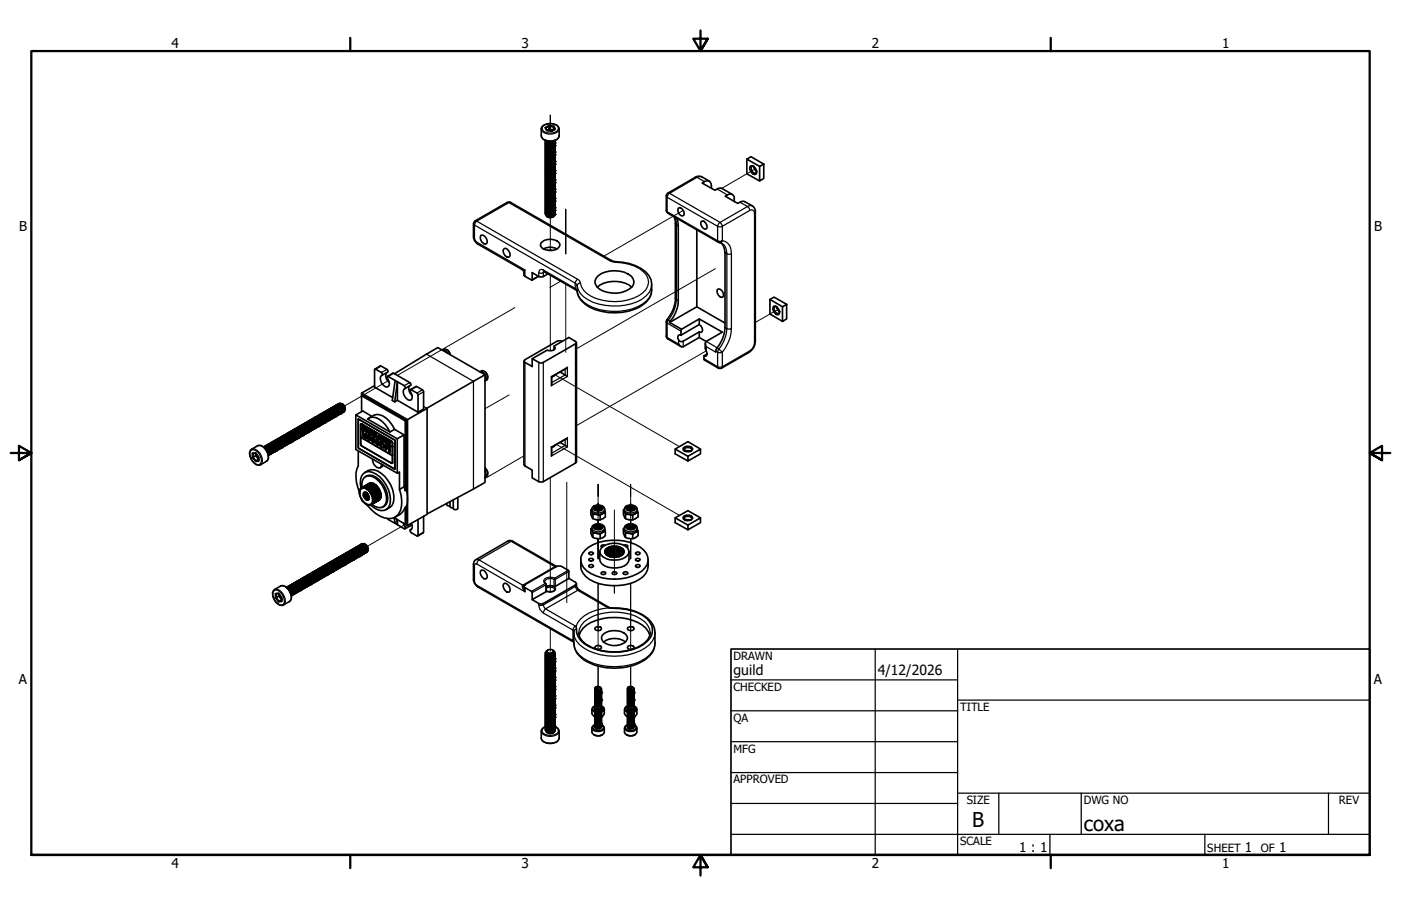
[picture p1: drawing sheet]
<svg xmlns="http://www.w3.org/2000/svg" width="432mm" height="279mm" viewBox="0 0 432 279" stroke-linecap="round" stroke-linejoin="round" font-family="sans-serif">
<defs><g id="words">
<g font-size="6.3">
<text x="299.7" y="255.1">B</text>
<text x="334" y="256.4">coxa</text>
</g>
<g font-size="4.3">
<text x="226.1" y="208">guild</text>
<text x="270.5" y="208.2">4/12/2026</text>
</g>
<g font-size="4.2">
<text x="52.8" y="14.7">4</text>
<text x="160.8" y="14.7">3</text>
<text x="268.7" y="14.7">2</text>
<text x="376.7" y="14.7">1</text>
<text x="5.9" y="71.4">B</text>
<text x="423.5" y="71.4">B</text>
<text x="5.8" y="211.1">A</text>
<text x="423.4" y="211.1">A</text>
<text x="314.1" y="262.9">1 : 1</text>
<text x="383.7" y="262.8">1</text>
<text x="394.2" y="262.8">1</text>
<text x="52.8" y="267.7">4</text>
<text x="160.8" y="267.7">3</text>
<text x="268.7" y="267.7">2</text>
<text x="376.7" y="267.7">1</text>
</g>
<g font-size="3.5">
<text x="226.1" y="203.5">DRAWN</text>
<text x="226.1" y="213">CHECKED</text>
<text x="295.9" y="219.2">TITLE</text>
<text x="226.1" y="222.6">QA</text>
<text x="226.1" y="232.1">MFG</text>
<text x="226.1" y="241.6">APPROVED</text>
<text x="297.9" y="248">SIZE</text>
<text x="334" y="248">DWG NO</text>
<text x="412.7" y="247.9">REV</text>
<text x="295.9" y="260.7">SCALE</text>
<text x="372.1" y="262.8">SHEET</text>
<text x="388.6" y="262.8">OF</text>
</g>
</g></defs>
<!-- layer: Tweak Trail (ANSI) -->
<g fill="none" stroke="#000" stroke-width=".31">
<path d="M169.6 40.4v-4.9v4.9M232.8 52.1l-10.4 6M169.6 67.1v10.2M174.4 78.3v-13.8v13.8M210.6 64.9l-24.5 14.1M158.7 94.9l-36.2 20.9M169.6 84.8v23.4M172.8 86.7l-3.3 1.9M174.4 87.6v21M220.5 82.9l-42.8 24.7M239.8 95.4l-7 4M119.8 117.3l-13.6 7.9"/>
<path d="M171.1 115.6l38.3 22.1M217.7 108.2l-40 23.1M156.9 121.8l-7.4 4.2M171.6 137.1l37.8 21.8M211.1 138.7l.9 .5M161.5 140.6l-12 7M169.6 147.3v35.2M174.7 148.7v37.2M184.3 153v-3.6v8.1v-1.9M184.3 158.8v-3.6v8.1v-3M189.4 157.3v19.9M194.4 158.8v-3.6v8.1v-3"/>
<path d="M194.4 153v-3.6v8.1v-1.9M211.1 160l.9 .5M125 161.7l-11.8 6.8M184.3 166.1v1.2v-1.2M184.3 166.1v6.2v-6.2M184.3 166.1v6.2M184.3 179.9v20.4M194.4 166.1v6.2v-6.2M194.4 166.1v1.2v-1.2M194.4 166.1v6.2M194.4 179.9v20.4M169.6 193.9v7"/>
<path d="M189.4 180.7v2.2v-2.2M184.3 205.4v12.4M194.4 205.4v12.4"/>
</g>
<!-- layer: Visible (ANSI) -->
<g fill="none" stroke="#000" stroke-width=".51">
<path d="M167.3 38.8a3.5 3.5 0 0 1 5 .6v2.8a3.4 3.4 0 0 1-5.4 0l-.1-2.4zM168 39.4l1.2-.7 1.6 .2 .3 .9-1.1 .7-1.5-.2zM168 39.4l.2 .1M169.2 38.7v.2l-1 .6 .3 .8 .7-.4M169.2 38.9l1.4 .2v1l-1.4-.2zM169.2 39.9v.2l1.2 .2M170.8 38.9l-.2 .2 .4 .8M168.1 43.3a1.69 1.69 0 0 0 3 0 1.7 1.7 0 0 1-3 .1M168.1 43.8v.1M168.1 50h.1M168.1 50.4h.1M168.1 52.8v.1"/>
<path d="M168.1 53.2v.1M168.1 59.4h.1M168.1 43.3a2.18 2.18 0 0 0 2.8 .1M168.2 43.3a1.91 1.91 0 0 0 2.6 .1M168.5 58.7a1.68 1.68 0 0 0 2 0M168.5 57.9a1.68 1.68 0 0 0 2 0M168.5 55.9a1.68 1.68 0 0 0 2 0M168.5 55.1a1.68 1.68 0 0 0 2 0M168.5 53a1.68 1.68 0 0 0 2 0M168.5 52.2a1.68 1.68 0 0 0 2 0M168.5 50.2a1.68 1.68 0 0 0 2 0M168.5 49.3a1.68 1.68 0 0 0 2 0"/>
<path d="M168.5 47.3a1.68 1.68 0 0 0 2 0M168.5 46.5a1.68 1.68 0 0 0 2 0M168.5 44.4a1.68 1.68 0 0 0 2 0M168.5 43.6a1.68 1.68 0 0 0 2 0M169.2 40.1l-.4 .2M170.5 59.9a1.84 1.84 0 0 1-2 .1M170.5 59.5a1.84 1.84 0 0 1-2 .1M170.5 59.1a1.84 1.84 0 0 1-2 .1M170.5 58.3a1.84 1.84 0 0 1-2 .1M170.5 57.5a1.84 1.84 0 0 1-2 0M170.5 57.1a1.84 1.84 0 0 1-2 .1M170.5 56.6a1.84 1.84 0 0 1-2 .1"/>
<path d="M170.5 56.3a1.84 1.84 0 0 1-2 0M170.5 55.4a1.84 1.84 0 0 1-2 .1M170.5 54.6a1.84 1.84 0 0 1-2 .1M170.5 54.2a1.84 1.84 0 0 1-2 .1M170.5 53.8a1.84 1.84 0 0 1-2 0M170.5 53.4a1.84 1.84 0 0 1-2 .1M170.5 52.6a1.84 1.84 0 0 1-2 0M170.5 51.8a1.84 1.84 0 0 1-2 0M170.5 51.4a1.84 1.84 0 0 1-2 0M170.5 50.9a1.84 1.84 0 0 1-2 .1M170.5 50.5a1.84 1.84 0 0 1-2 .1M170.5 49.7a1.84 1.84 0 0 1-2 .1"/>
<path d="M170.5 48.9a1.84 1.84 0 0 1-2 .1M170.5 48.5a1.84 1.84 0 0 1-2 .1M170.5 48.1a1.84 1.84 0 0 1-2 0M170.5 47.7a1.84 1.84 0 0 1-2 .1M170.5 46.9a1.84 1.84 0 0 1-2 0M170.5 46a1.84 1.84 0 0 1-2 .1M170.5 45.7a1.84 1.84 0 0 1-2 0M170.5 45.2a1.84 1.84 0 0 1-2 .1M170.5 44.8a1.84 1.84 0 0 1-2 .1M170.5 44a1.84 1.84 0 0 1-2 .1M170.6 40.1l-.1 .1M171.1 59.8a1.71 1.71 0 0 1-3 .5v-.3"/>
<path d="M171.1 59.4a1.69 1.69 0 0 1-1.3 1.2 1.69 1.69 0 0 1-1.7-.7v-.3M171.1 59a1.74 1.74 0 0 1-3 .6v-.4M171.1 58.5a1.69 1.69 0 0 1-1.3 1.3 1.69 1.69 0 0 1-1.7-.7v-.3M171.1 58.2a1.74 1.74 0 0 1-3 .5v-.3M171.1 57.7a1.69 1.69 0 0 1-1.3 1.2 1.69 1.69 0 0 1-1.7-.6v-.3M171.1 57.3a1.74 1.74 0 0 1-3 .6v-.4M171.1 57a1.71 1.71 0 0 1-3 .5v-.3M171.1 56.5a1.69 1.69 0 0 1-1.3 1.2 1.69 1.69 0 0 1-1.7-.6v-.4M171.1 56.1a1.74 1.74 0 0 1-3 .6v-.4M171.1 55.7a1.69 1.69 0 0 1-1.3 1.2 1.69 1.69 0 0 1-1.7-.6v-.4M171.1 55.3a1.74 1.74 0 0 1-3 .6v-.4M171.1 54.9a1.69 1.69 0 0 1-1.3 1.2 1.69 1.69 0 0 1-1.7-.7v-.3"/>
<path d="M171.1 54.5a1.74 1.74 0 0 1-3 .6v-.4M171.1 59.9a1.65 1.65 0 0 1-1.4 1.1 1.65 1.65 0 0 1-1.6-.8M171.1 59.6a1.67 1.67 0 0 1-1.5 1 1.67 1.67 0 0 1-1.5-.8M171.1 59.2a1.71 1.71 0 0 1-3 .2M171.1 58.7a1.67 1.67 0 0 1-1.5 1.1 1.67 1.67 0 0 1-1.5-.9M171.1 58.4a1.67 1.67 0 0 1-1.5 1 1.67 1.67 0 0 1-1.5-.9M171.1 58a1.7 1.7 0 0 1-3 .1M171.1 57.6a1.7 1.7 0 0 1-3 .1M171.1 57.1a1.65 1.65 0 0 1-1.4 1.1 1.65 1.65 0 0 1-1.6-.9M171.1 56.7a1.67 1.67 0 0 1-1.5 1 1.67 1.67 0 0 1-1.5-.8M171.1 56.3a1.67 1.67 0 0 1-1.5 1 1.67 1.67 0 0 1-1.5-.8M171.1 55.9a1.67 1.67 0 0 1-1.5 1 1.67 1.67 0 0 1-1.5-.8"/>
<path d="M171.1 55.5a1.67 1.67 0 0 1-1.5 1 1.67 1.67 0 0 1-1.5-.8M171.1 55.1a1.7 1.7 0 0 1-3 .1M171.1 54.7a1.7 1.7 0 0 1-3 .2M171.1 54.2a1.65 1.65 0 0 1-1.4 1.1 1.65 1.65 0 0 1-1.6-.8M171.1 53.8a1.67 1.67 0 0 1-1.5 1.1 1.67 1.67 0 0 1-1.5-.9M171.1 53.5a1.67 1.67 0 0 1-1.5 1 1.67 1.67 0 0 1-1.5-.8M171.1 53a1.65 1.65 0 0 1-1.4 1.1 1.65 1.65 0 0 1-1.6-.8M171.1 52.6a1.71 1.71 0 0 1-3 .3M171.1 52.2a1.67 1.67 0 0 1-1.5 1 1.67 1.67 0 0 1-1.5-.8M171.1 51.8a1.67 1.67 0 0 1-1.5 1 1.67 1.67 0 0 1-1.5-.8M171.1 51.4a1.65 1.65 0 0 1-1.4 1.1 1.65 1.65 0 0 1-1.6-.9M171.1 51a1.67 1.67 0 0 1-1.5 1 1.67 1.67 0 0 1-1.5-.8"/>
<path d="M171.1 50.6a1.67 1.67 0 0 1-1.5 1 1.67 1.67 0 0 1-1.5-.8M171.1 50.2a1.65 1.65 0 0 1-1.4 1.1 1.65 1.65 0 0 1-1.6-.9M171.1 49.8a1.71 1.71 0 0 1-3 .2M171.1 49.3a1.67 1.67 0 0 1-1.5 1.1 1.67 1.67 0 0 1-1.5-.9M171.1 49a1.67 1.67 0 0 1-1.5 1 1.67 1.67 0 0 1-1.5-.9M171.1 48.6a1.73 1.73 0 0 1-3 .2M171.1 48.1a1.67 1.67 0 0 1-1.5 1 1.67 1.67 0 0 1-1.5-.8M171.1 47.8a1.67 1.67 0 0 1-1.5 1 1.67 1.67 0 0 1-1.5-.9M171.1 47.3a1.67 1.67 0 0 1-1.5 1 1.67 1.67 0 0 1-1.5-.8M171.1 46.9a1.67 1.67 0 0 1-1.5 1 1.67 1.67 0 0 1-1.5-.8M171.1 46.5a1.67 1.67 0 0 1-1.5 1 1.67 1.67 0 0 1-1.5-.8M171.1 46.1a1.67 1.67 0 0 1-1.5 1 1.67 1.67 0 0 1-1.5-.8"/>
<path d="M171.1 45.7a1.73 1.73 0 0 1-3 .2M171.1 45.3a1.7 1.7 0 0 1-3 .2M171.1 44.9a1.67 1.67 0 0 1-1.5 1 1.67 1.67 0 0 1-1.5-.8M171.1 44.4a1.67 1.67 0 0 1-1.5 1.1 1.67 1.67 0 0 1-1.5-.9M171.1 44.1a1.67 1.67 0 0 1-1.5 1 1.67 1.67 0 0 1-1.5-.8M171.1 43.6a1.65 1.65 0 0 1-1.4 1.1 1.65 1.65 0 0 1-1.6-.8M171.1 54.1a1.71 1.71 0 0 1-3 .5v-.3M171.1 53.7a1.69 1.69 0 0 1-1.3 1.2 1.69 1.69 0 0 1-1.7-.7v-.4M171.1 53.3a1.74 1.74 0 0 1-3 .5v-.3M171.1 52.8a1.69 1.69 0 0 1-1.3 1.3 1.69 1.69 0 0 1-1.7-.7v-.3M171.1 52.5a1.74 1.74 0 0 1-3 .5v-.4M171.1 52a1.69 1.69 0 0 1-1.3 1.2 1.69 1.69 0 0 1-1.7-.6v-.3"/>
<path d="M171.1 51.6a1.74 1.74 0 0 1-3 .6v-.4M171.1 51.2a1.71 1.71 0 0 1-3 .6v-.4M171.1 50.8a1.69 1.69 0 0 1-1.3 1.2 1.69 1.69 0 0 1-1.7-.6v-.4M171.1 50.4a1.71 1.71 0 0 1-3 .5v-.3M171.1 50a1.69 1.69 0 0 1-1.3 1.2 1.69 1.69 0 0 1-1.7-.7v-.3M171.1 49.6a1.74 1.74 0 0 1-3 .6v-.4M171.1 49.1a1.69 1.69 0 0 1-1.3 1.3 1.69 1.69 0 0 1-1.7-.7v-.3M171.1 48.8a1.74 1.74 0 0 1-3 .5v-.3M171.1 48.4a1.71 1.71 0 0 1-3 .5v-.3M171.1 47.9a1.69 1.69 0 0 1-1.3 1.3 1.69 1.69 0 0 1-1.7-.7v-.4M171.1 47.6a1.71 1.71 0 0 1-3 .5v-.3M171.1 47.1a1.69 1.69 0 0 1-1.3 1.2 1.69 1.69 0 0 1-1.7-.6v-.3"/>
<path d="M171.1 46.7a1.74 1.74 0 0 1-3 .6v-.4M171.1 46.3a1.69 1.69 0 0 1-1.3 1.2 1.69 1.69 0 0 1-1.7-.6v-.4M171.1 45.9a1.74 1.74 0 0 1-3 .6v-.4M171.1 45.5a1.71 1.71 0 0 1-3 .5v-.3M171.1 45.1a1.69 1.69 0 0 1-1.3 1.2 1.69 1.69 0 0 1-1.7-.6v-.4M171.1 44.7a1.71 1.71 0 0 1-3 .5v-.3M171.1 44.3a1.69 1.69 0 0 1-1.3 1.2 1.69 1.69 0 0 1-1.7-.7v-.4M171.1 43.9a1.74 1.74 0 0 1-3 .5v-.3M171.1 43.4a1.69 1.69 0 0 1-1.3 1.3 1.69 1.69 0 0 1-1.7-.7v-.3M171.1 45.3h.1M171.1 45.7h.1M171.1 48.5v.1"/>
<path d="M171.1 54.7h.1M171.1 55.1h.1M171.1 57.5v.1M171.1 57.9v.1M218.6 55.9l-2.3-1.4a2.14 2.14 0 0 0-2 .2l-8.7 5-.2 .7v4.4M219.3 58a1.69 1.69 0 0 0-1.5-2.2l-1.4 .7 3.9 2.2a2.13 2.13 0 0 1 2.2-.6l3.2 1.8M230.2 49.1l3.9 2.2M231.5 51.1a1.87 1.87 0 0 1 1.5 2.6 1.53 1.53 0 0 1-1.9-1.7v-.6zM232.3 51.3l-.5-.1a1.29 1.29 0 0 0-.1 1.5 1.29 1.29 0 0 0 1.3 .6l.2-.3M232.3 51.4l.2 .5 .7 .9M232.4 51.4l.8 1.4M234.1 51.3l1.3-.7v4.5l-1.3 .7z"/>
<path d="M235.4 50.6l-3.9-2.3-1.3 .8v4.5l3.9 2.2M145.9 69v4.1a2.82 2.82 0 0 0 1.2 2.1l13.9 8M146.5 68.1l-.5 .9M148.3 72.5a1.9 1.9 0 0 1 1.7 2.6 1.54 1.54 0 0 1-2-1.7zM155.1 77l.3-.4a1.87 1.87 0 0 1 1.6 2.6 1.54 1.54 0 0 1-1.9-1.7zM156.3 62.4l-9.9 5.7M156.4 62.4h1l31.6 18.2a15.3 15.3 0 0 1 10.5 3.7 6.8 6.8 0 0 1-2.9 10.6 16.7 16.7 0 0 1-16.3-1.2l-1.7-1.8-.9-2.4-10.2-5.8M167.1 74.5a4.1 4.1 0 0 1 5.2 .3l.3 .6a2.5 2.5 0 0 1-3.3 1.8 2.6 2.6 0 0 1-2.7-1.5l.1-.6zM167.4 76.8a4.5 4.5 0 0 1 4.3 0M168.1 62.2v.1M168.1 62.6v.1M168.1 65.5h.1"/>
<path d="M168.2 66.3a1.76 1.76 0 0 0 2.7 .2M168.5 66.5a1.68 1.68 0 0 0 2 0M168.5 64.5a1.68 1.68 0 0 0 2 0M168.5 63.6a1.68 1.68 0 0 0 2 0M168.5 61.6a1.68 1.68 0 0 0 2 0M168.5 60.8a1.68 1.68 0 0 0 2 0M168.6 66.8a1.53 1.53 0 0 0 1.8 .1M169 77.2h1.1M170.5 66a1.84 1.84 0 0 1-2 .1M170.5 65.7a1.84 1.84 0 0 1-2 0M170.5 65.2a1.84 1.84 0 0 1-2 .1M170.5 64.8a1.84 1.84 0 0 1-2 .1"/>
<path d="M170.5 64a1.84 1.84 0 0 1-2 .1M170.5 63.2a1.84 1.84 0 0 1-2 0M170.5 62.8a1.84 1.84 0 0 1-2 .1M170.5 62.4a1.84 1.84 0 0 1-2 0M170.5 62a1.84 1.84 0 0 1-2 0M170.5 61.2a1.84 1.84 0 0 1-2 0M170.5 60.3a1.84 1.84 0 0 1-2 .1M170.6 66.7l-.5 .3 .4-.1M171.1 65.9l-.2 .6M171.1 65.5a1.71 1.71 0 0 1-3 .5v-.3M171.1 65.1a1.69 1.69 0 0 1-1.3 1.2 1.69 1.69 0 0 1-1.7-.6v-.4M171.1 64.7a1.74 1.74 0 0 1-3 .6v-.4"/>
<path d="M171.1 64.3a1.69 1.69 0 0 1-1.3 1.2 1.69 1.69 0 0 1-1.7-.7v-.3M171.1 63.9a1.74 1.74 0 0 1-3 .6v-.4M171.1 63.4a1.69 1.69 0 0 1-1.3 1.3 1.69 1.69 0 0 1-1.7-.7v-.3M171.1 63.1a1.74 1.74 0 0 1-3 .5v-.4M171.1 62.7a1.71 1.71 0 0 1-3 .5v-.3M171.1 62.2a1.69 1.69 0 0 1-1.3 1.3 1.69 1.69 0 0 1-1.7-.7v-.4M171.1 61.8a1.74 1.74 0 0 1-3 .6v-.4M171.1 61.4a1.69 1.69 0 0 1-1.3 1.2 1.69 1.69 0 0 1-1.7-.6v-.3M171.1 61a1.74 1.74 0 0 1-3 .6v-.4M171.1 60.6a1.69 1.69 0 0 1-1.3 1.2 1.69 1.69 0 0 1-1.7-.6v-.4M171.1 60.2a1.74 1.74 0 0 1-3 .6v-.4M171.1 65.7a1.65 1.65 0 0 1-1.4 1 1.65 1.65 0 0 1-1.6-.8"/>
<path d="M171.1 65.3a1.65 1.65 0 0 1-1.4 1.1 1.65 1.65 0 0 1-1.6-.9M171.1 64.9a1.67 1.67 0 0 1-1.5 1 1.67 1.67 0 0 1-1.5-.8M171.1 64.5a1.67 1.67 0 0 1-1.5 1 1.67 1.67 0 0 1-1.5-.9M171.1 64.1a1.67 1.67 0 0 1-1.5 1 1.67 1.67 0 0 1-1.5-.8M171.1 63.6a1.67 1.67 0 0 1-1.5 1 1.67 1.67 0 0 1-1.5-.8M171.1 63.2a1.67 1.67 0 0 1-1.5 1.1 1.67 1.67 0 0 1-1.5-.9M171.1 62.8a1.65 1.65 0 0 1-1.4 1.1 1.65 1.65 0 0 1-1.6-.8M171.1 62.4a1.65 1.65 0 0 1-1.4 1.1 1.65 1.65 0 0 1-1.6-.8M171.1 62a1.71 1.71 0 0 1-3 .3M171.1 61.6a1.67 1.67 0 0 1-1.5 1 1.67 1.67 0 0 1-1.5-.8M171.1 61.2a1.67 1.67 0 0 1-1.5 1 1.67 1.67 0 0 1-1.5-.8M171.1 60.8a1.67 1.67 0 0 1-1.5 1 1.67 1.67 0 0 1-1.5-.8"/>
<path d="M171.1 60.4a1.67 1.67 0 0 1-1.5 1 1.67 1.67 0 0 1-1.5-.8M171.1 66.1l-.2 .4M205.4 64.9l.2 .7 .8 .5M206.5 66.1l14.9 8.6M207.7 66.8l.5 1.5v23.6a12.3 12.3 0 0 1-2.8 7.1v4.7M208.5 67.2l.5 2.5v23a11.1 11.1 0 0 1-2.6 6.7M209 64.3l.4-.3a1.82 1.82 0 0 1 1.4 2.4l-.4 .2a1.75 1.75 0 0 1-1.4-2.3zM214.8 70.9v23.7M216.1 68.3l.4-.2a1.85 1.85 0 0 1 1.3 2.4l-.4 .2a1.85 1.85 0 0 1-1.3-2.4zM221.4 74.7l.4 .1M221.8 74.9l.8 .2M222.3 74.9l.6 .8 .6 2.2v23.1a11.6 11.6 0 0 1-2.8 6.8l-.1 .8"/>
<path d="M226.3 62.2a1.65 1.65 0 0 0-1.4-2.4l-1.4 .7 3.9 2.2a2.03 2.03 0 0 1 2.2-.5l2.3 1.3a2.07 2.07 0 0 1 .9 1.8v40a4 4 0 0 1-1.9 3.3l-8.5 4.9M161 83.2l.5 .8M161.5 84v.8l.3 .4 2.2 1.2v-2.3l2.5 1.3 .9-.1 1.5-.8M166 85.2l-2 1.2M184.1 88.6a8.7 8.7 0 0 1 10.6 0M184.4 85a8.9 8.9 0 0 1 10.2 .2 2.41 2.41 0 0 1-.7 4 8.5 8.5 0 0 1-10-.9 2.21 2.21 0 0 1 .5-3.3zM206.4 99.4l8.4-4.8 8.7 5M206.4 99.4l3.7 2.1M215.5 98.4v1.7M221.1 89.3l.4-.2a1.85 1.85 0 0 1 1.4 2.4l-.4 .2a1.85 1.85 0 0 1-1.4-2.4zM237.3 92.3l3.9 2.3M238.5 94.4a1.79 1.79 0 0 1 1.6 2.5l-.4 .2a1.81 1.81 0 0 1-1.2-2.7z"/>
<path d="M239.3 94.6l-.4-.1a1.38 1.38 0 0 0-.1 1.4 1.38 1.38 0 0 0 1.3 .7l.2-.4M239.5 94.7l.8 1.4-.5-.4zM241.2 94.6l1.2-.7v4.5l-1.2 .7zM242.4 93.9l-3.8-2.3-1.3 .7v4.5l3.9 2.3M115.4 118.9l-4 2.3 14.2 8.2M115.5 113.9l1.7-1.1 2.1 1.1 .2 .3v.5l-1.7 1M119.1 114.9a2.36 2.36 0 0 0 .9 3.1M119.4 116.1l1.7-1h.2l5 2.9 .4 .6-.1 .2-1.8 1M119.4 116.6l-.3 .2M121.6 115.3l13.3-8.1 14.6 8.4-23.9 13.8M121.8 117.3l-2.2-1.2h-.2v.6a1.95 1.95 0 0 1 .2 2.6 1.77 1.77 0 0 1-2.1-1.3 1.81 1.81 0 0 1 .4-2.5l-.4-.6-2-1-.1 5.5 5.6 3.2M126.2 119a2.36 2.36 0 0 0 .9 3"/>
<path d="M137.9 107.9l.8 1.4a1.61 1.61 0 0 0-2.4-1.4 1.59 1.59 0 0 1 1.6 1M149.5 115.6v33.2l-17.9 9.7M149.5 114.6l.8 1.5M149.5 117.4l.6-.2a1.89 1.89 0 0 0-1.7-2.8l-.4 .3a1.8 1.8 0 0 1 1.5 2.8M169.9 116.1l.2 .1M170.8 106.7l.3 .4v.5a2.23 2.23 0 0 1-2.5 .4l-4.6 2.6 2.1 1.2 .9 .2 10.4-6 .2-.5-2.3-1.4-4.5 2.6v1.1M171.1 115.6l-1 .7M172.7 114.7l2.2 1.4M173.3 105.3l-.6-.2-1 .1-9.9 5.7-.3 .6 2.5 1.5v-2.4M174.9 113.3l-4.8 2.9-.2 2.7M177.7 105.7v36.7l-.3 .4-10.4 5.9-.9-.2-2.1-1.1v-2.4l-2.2-1.3-.3-.4v-32M205.4 103.7l.5 .8 4 2.4"/>
<path d="M210.1 101.5l-.2 1.9M210.1 101.5l5.4-3.1 7.1 4-4.9 2.9-.3 .4 .3 1.2M215.5 102.4l-4.9 2.8a1.14 1.14 0 0 1-1.5-.4 1.14 1.14 0 0 1 .3-1.5l.5 .1M215.5 100.1a1.88 1.88 0 0 1 .9 2.2l-.4 .2-.5-.1M215.5 100.1l-5.6 3.3M215.5 102.4v1.7M217 109.7v1.2l4.4 2.6M217.4 105.9l.1 1.9a1.96 1.96 0 0 1 .2 1.9h-.7M217.6 105.3l-2.1-1.2-4.9 2.8-.5 .1-.9-.9M217.9 109.2l-.9 .5M221.4 113.5h1M77.3 138.7l2.5-1.3a3.4 3.4 0 0 1 2.6 4.6l-2.5 1.4a3.4 3.4 0 0 1-2.6-4.7z"/>
<path d="M77.8 139.8l1-.1 1 1.2v1.3l-1 .1-1-1.2zM77.8 139.8h.2M78 139.8v1.2l-.2 .1M78.8 139.8v.7h.3l.7 .9M78.9 139.8h-.9M81.2 137.9a1.59 1.59 0 0 1 1.7 .6 1.59 1.59 0 0 1 0 1.8M81.3 137.9a1.87 1.87 0 0 1 1.4 2.6 1.93 1.93 0 0 0-1.4-2.6M81.3 137.8a1.64 1.64 0 0 1 1.7 .7 1.64 1.64 0 0 1 0 1.8M81.5 137.7a1.64 1.64 0 0 1 1.7 .5 1.64 1.64 0 0 1 .3 1.8l-.3 .1M81.7 137.6a1.69 1.69 0 0 1 1.6 .7 1.69 1.69 0 0 1 .1 1.8M81.8 138.4l.6 .7 .2 .8-.7-1.3M81.9 137.5a1.71 1.71 0 0 1 2 2.3l-.3 .2"/>
<path d="M81.9 138.1a1.73 1.73 0 0 1 1.1 1.7M82 137.4a1.64 1.64 0 0 1 1.7 .7 1.64 1.64 0 0 1 0 1.8M82.2 139l.3 .5M82.2 137.3a1.21 1.21 0 0 1 1.8 .7 1.1 1.1 0 0 1-.1 1.8M82.3 137.9a1.8 1.8 0 0 1 1 1.7M82.4 137.2a1.74 1.74 0 0 1 1.7 2.5M82.6 137.1a1.66 1.66 0 0 1 1.7 .5 1.66 1.66 0 0 1 .3 1.8l-.3 .1M82.7 137.7a1.99 1.99 0 0 1 1 1.7M82.7 137a1.67 1.67 0 0 1 1.7 .7 1.67 1.67 0 0 1 .1 1.7M83 136.9a1.63 1.63 0 0 1 1.6 .5 1.63 1.63 0 0 1 .3 1.7l-.3 .2M83 137.5a1.99 1.99 0 0 1 1 1.7M83.1 136.8a1.68 1.68 0 0 1 1.7 2.5"/>
<path d="M83.3 136.7a1.64 1.64 0 0 1 1.7 .5 1.64 1.64 0 0 1 .3 1.7l-.3 .2M83.4 137.3a1.8 1.8 0 0 1 1 1.6M83.4 136.6a1.67 1.67 0 0 1 1.7 .7 1.67 1.67 0 0 1 .1 1.8M83.7 136.5a1.66 1.66 0 0 1 1.7 .5 1.66 1.66 0 0 1 .2 1.7l-.3 .2M83.7 137.1a1.56 1.56 0 0 1 1 1.6M83.8 136.4a1.64 1.64 0 0 1 1.6 .7 1.64 1.64 0 0 1 .1 1.8M84 136.3a1.66 1.66 0 0 1 1.7 .5 1.66 1.66 0 0 1 .3 1.8l-.3 .1M84.1 136.8a1.99 1.99 0 0 1 1 1.8M84.1 136.1a1.75 1.75 0 0 1 1.8 2.6M84.4 136.1a1.66 1.66 0 0 1 1.7 .5 1.66 1.66 0 0 1 .3 1.8l-.4 .1M84.4 136.7a1.89 1.89 0 0 1 1.1 1.7M84.5 136a1.66 1.66 0 0 1 1.6 .7 1.66 1.66 0 0 1 .1 1.7"/>
<path d="M84.7 135.9a1.64 1.64 0 0 1 1.7 .5 1.64 1.64 0 0 1 .3 1.7l-.3 .2M84.8 136.5a1.99 1.99 0 0 1 1 1.7M84.9 135.8a1.68 1.68 0 0 1 1.7 2.4M85.1 135.6a1.71 1.71 0 0 1 2 2.3l-.4 .2M85.2 136.3a1.8 1.8 0 0 1 1 1.6M85.2 135.6a1.67 1.67 0 0 1 1.7 .7 1.67 1.67 0 0 1 0 1.7M85.5 135.4l.3-.1a1.96 1.96 0 0 1 1.6 2.4l-.3 .2M85.5 136.1a1.8 1.8 0 0 1 1 1.6M85.6 135.3a1.74 1.74 0 0 1 1.6 2.6M85.8 135.3a1.66 1.66 0 0 1 1.7 .5 1.66 1.66 0 0 1 .3 1.7l-.4 .2M85.9 135.8a1.99 1.99 0 0 1 1 1.7M85.9 135.1a1.75 1.75 0 0 1 1.7 2.6"/>
<path d="M86.2 135.1a1.56 1.56 0 0 1 1.6 .6 1.56 1.56 0 0 1 0 1.8M86.2 135.6a1.7 1.7 0 0 1 1 1.8M86.3 134.9a1.64 1.64 0 0 1 1.6 .7 1.64 1.64 0 0 1 0 1.8M86.5 134.9a1.64 1.64 0 0 1 1.7 .5 1.64 1.64 0 0 1 .3 1.7l-.4 .2M86.6 135.4a1.81 1.81 0 0 1 1 1.8M86.6 134.7a1.69 1.69 0 0 1 1.6 .8 1.69 1.69 0 0 1 .1 1.7M86.9 134.6a1.66 1.66 0 0 1 1.6 .6 1.66 1.66 0 0 1 .3 1.7l-.3 .2M86.9 135.3a1.73 1.73 0 0 1 1 1.6M87 134.6a1.64 1.64 0 0 1 1.6 .7 1.64 1.64 0 0 1 0 1.7M87.2 134.4a1.21 1.21 0 0 1 1.8 .8 1.1 1.1 0 0 1-.2 1.7M87.2 135.1a1.8 1.8 0 0 1 1.1 1.6M87.4 134.3a1.74 1.74 0 0 1 1.6 2.5"/>
<path d="M87.6 134.2a1.66 1.66 0 0 1 1.7 .6 1.66 1.66 0 0 1 .2 1.7l-.3 .2M87.6 134.8a1.99 1.99 0 0 1 1 1.7M87.7 134.1a1.67 1.67 0 0 1 1.6 .7 1.67 1.67 0 0 1 .1 1.8M87.9 134a1.64 1.64 0 0 1 1.7 .5 1.64 1.64 0 0 1 .3 1.8l-.4 .2M87.9 134.6a1.99 1.99 0 0 1 1.1 1.7M88.1 133.9a1.68 1.68 0 0 1 1.6 2.5M88.3 133.9a1.64 1.64 0 0 1 1.7 .4 1.64 1.64 0 0 1 .2 1.8l-.3 .2M88.3 134.4a1.8 1.8 0 0 1 1 1.7M88.4 133.7a1.67 1.67 0 0 1 1.6 .7 1.67 1.67 0 0 1 .1 1.8M88.6 133.6a1.45 1.45 0 0 1 2 1.3l.1 .6-.5 .6M88.6 134.2a1.56 1.56 0 0 1 1.1 1.7M88.8 133.5a1.64 1.64 0 0 1 1.6 .8 1.64 1.64 0 0 1 0 1.7"/>
<path d="M89 133.4a1.66 1.66 0 0 1 1.7 .5 1.66 1.66 0 0 1 .2 1.8l-.3 .1M89 134a1.99 1.99 0 0 1 1 1.7M89.1 133.3a1.75 1.75 0 0 1 1.7 2.5M89.3 133.2a1.62 1.62 0 0 1 1.7 .5 1.62 1.62 0 0 1 .2 1.8l-.2 .1M89.3 133.8a1.89 1.89 0 0 1 1.1 1.7M89.5 133.1a1.67 1.67 0 0 1 1.6 .7 1.67 1.67 0 0 1 .1 1.8M89.7 133a1.64 1.64 0 0 1 1.6 .5 1.64 1.64 0 0 1 .3 1.8l-.3 .1M89.7 133.6a1.81 1.81 0 0 1 1 1.7M89.9 132.9a1.71 1.71 0 0 1 1.7 2.5M90 132.8a1.71 1.71 0 0 1 2 2.3l-.3 .2M90.1 133.4a1.8 1.8 0 0 1 1 1.7M90.2 132.7a1.67 1.67 0 0 1 1.6 .7 1.67 1.67 0 0 1 .1 1.8"/>
<path d="M90.4 132.6a1.21 1.21 0 0 1 1.7 .7l.4 1.2-.5 .6M90.4 133.2a1.8 1.8 0 0 1 1 1.7M90.6 132.5a1.74 1.74 0 0 1 1.6 2.5M90.7 132.4a1.65 1.65 0 0 1 1.7 .5 1.65 1.65 0 0 1 .2 1.8l-.2 .1M90.8 133a1.99 1.99 0 0 1 1 1.7M90.9 132.3a1.75 1.75 0 0 1 1.7 2.5M91.1 132.2a1.63 1.63 0 0 1 1.7 .5 1.63 1.63 0 0 1 .2 1.7l-.3 .2M91.1 132.8a1.7 1.7 0 0 1 1 1.7M91.1 135.6h.1M91.2 132.1a1.64 1.64 0 0 1 1.7 .7 1.64 1.64 0 0 1 0 1.8M91.4 132a1.64 1.64 0 0 1 1.7 .5 1.64 1.64 0 0 1 .3 1.7l-.3 .2M91.5 132.6a1.81 1.81 0 0 1 1 1.7"/>
<path d="M91.5 135.4h.1M91.6 131.9a1.67 1.67 0 0 1 1.6 .7 1.67 1.67 0 0 1 .1 1.8M91.8 131.8a1.66 1.66 0 0 1 1.7 .5 1.66 1.66 0 0 1 .2 1.7l-.2 .2M91.8 132.4a1.73 1.73 0 0 1 1.1 1.6M91.9 131.7a1.64 1.64 0 0 1 1.7 .7 1.64 1.64 0 0 1 0 1.8M92.1 131.6a1.33 1.33 0 0 1 1.9 1.1l.2 .9-.4 .4M92.2 132.2a1.8 1.8 0 0 1 1 1.7M92.3 131.4a1.74 1.74 0 0 1 1.7 2.6M92.5 131.4a1.66 1.66 0 0 1 1.7 .5 1.66 1.66 0 0 1 .3 1.8l-.3 .1M92.6 132a1.99 1.99 0 0 1 1 1.7M92.6 131.3a1.66 1.66 0 0 1 1.6 .7 1.66 1.66 0 0 1 .1 1.7M92.8 131.2a1.64 1.64 0 0 1 1.7 .5 1.64 1.64 0 0 1 .3 1.7l-.3 .2"/>
<path d="M92.9 131.8a1.99 1.99 0 0 1 1 1.7M93 131.1a1.68 1.68 0 0 1 1.7 2.4M93.2 131a1.64 1.64 0 0 1 1.7 .5 1.64 1.64 0 0 1 .3 1.7l-.3 .2M93.3 131.6a1.8 1.8 0 0 1 1 1.6M93.3 130.9a1.67 1.67 0 0 1 1.7 .7 1.67 1.67 0 0 1 .1 1.7M93.6 130.7a1.45 1.45 0 0 1 2 1.4l-.1 .9-.3 .2M93.6 131.4a1.8 1.8 0 0 1 1 1.6M93.7 130.7a1.68 1.68 0 0 1 1.7 2.5M93.9 130.6a1.66 1.66 0 0 1 1.7 .5 1.66 1.66 0 0 1 .3 1.7l-.3 .2M94 131.1a1.99 1.99 0 0 1 1 1.7M94 130.4h.1M94.1 130.4a1.74 1.74 0 0 1 1.7 2.6"/>
<path d="M94.3 130.4a1.56 1.56 0 0 1 1.7 .6 1.56 1.56 0 0 1-.1 1.8M94.3 130.9a1.7 1.7 0 0 1 1 1.8M94.4 130.2a1.66 1.66 0 0 1 1.6 .8 1.66 1.66 0 0 1 .1 1.7M94.6 130.2a1.64 1.64 0 0 1 1.7 .5 1.64 1.64 0 0 1 .3 1.7l-.3 .2M94.7 130.7a1.81 1.81 0 0 1 1 1.8M94.7 130a1.69 1.69 0 0 1 1.7 .8 1.69 1.69 0 0 1 .1 1.7M95 129.9a1.71 1.71 0 0 1 2 2.3l-.4 .2M95.1 130.6a1.8 1.8 0 0 1 1 1.6M95.1 129.9a1.64 1.64 0 0 1 1.6 .7 1.64 1.64 0 0 1 .1 1.7M95.3 129.7a1.21 1.21 0 0 1 1.8 .8l.3 1.1-.4 .6M95.4 130.4a1.8 1.8 0 0 1 1 1.6M95.5 129.6a1.74 1.74 0 0 1 1.7 2.5"/>
<path d="M95.7 129.5a1.66 1.66 0 0 1 1.7 .6 1.66 1.66 0 0 1 .3 1.7l-.4 .2M95.8 130.1a1.99 1.99 0 0 1 1 1.7M95.8 129.4h.1M95.9 129.4a1.74 1.74 0 0 1 1.6 2.6M96.1 129.3a1.63 1.63 0 0 1 1.6 .6 1.63 1.63 0 0 1 .3 1.7l-.3 .2M96.1 129.9a1.99 1.99 0 0 1 1 1.7M96.2 129.2a1.68 1.68 0 0 1 1.7 2.5M96.4 129.2a1.64 1.64 0 0 1 1.7 .4 1.64 1.64 0 0 1 .3 1.8l-.4 .2M96.5 129.7a1.81 1.81 0 0 1 1 1.7M96.5 129a1.67 1.67 0 0 1 1.7 .7 1.67 1.67 0 0 1 0 1.8M96.8 128.9a1.66 1.66 0 0 1 1.6 .6 1.66 1.66 0 0 1 .3 1.7l-.3 .2M96.8 129.5a1.56 1.56 0 0 1 1 1.7"/>
<path d="M96.9 128.8a1.64 1.64 0 0 1 1.6 .8 1.64 1.64 0 0 1 .1 1.7M97.1 128.7a1.71 1.71 0 0 1 2 2.3l-.4 .2M97.2 129.3a1.8 1.8 0 0 1 1 1.7M97.2 128.6a1.75 1.75 0 0 1 1.7 2.5M97.5 128.5a1.66 1.66 0 0 1 1.7 .5 1.66 1.66 0 0 1 .2 1.8l-.3 .1M97.5 129.1a1.89 1.89 0 0 1 1.1 1.7M97.6 128.4h.1M97.7 128.4a1.66 1.66 0 0 1 1.6 2.5M97.8 128.3a1.64 1.64 0 0 1 1.7 .5 1.64 1.64 0 0 1 .3 1.8l-.4 .1M97.9 128.9a1.99 1.99 0 0 1 1 1.7M98 128.2a1.68 1.68 0 0 1 1.6 2.5M98.2 128.1a1.64 1.64 0 0 1 1.7 .5 1.64 1.64 0 0 1 .2 1.8l-.3 .2"/>
<path d="M98.2 128.7a1.8 1.8 0 0 1 1.1 1.7M98.3 128a1.67 1.67 0 0 1 1.6 .7 1.67 1.67 0 0 1 .1 1.8M98.6 127.9a1.45 1.45 0 0 1 1.9 1.3v1l-.4 .2M98.6 128.5a1.8 1.8 0 0 1 1 1.7M98.7 127.8a1.74 1.74 0 0 1 1.6 2.5M98.9 127.7a1.66 1.66 0 0 1 1.7 .5 1.66 1.66 0 0 1 .2 1.8l-.3 .1M98.9 128.3a1.99 1.99 0 0 1 1 1.7M99 127.6a1.75 1.75 0 0 1 1.7 2.5M99.3 127.5a1.56 1.56 0 0 1 1.6 .6 1.56 1.56 0 0 1 0 1.8M99.3 128.1a1.7 1.7 0 0 1 1 1.7M99.4 127.4a1.66 1.66 0 0 1 1.6 .7 1.66 1.66 0 0 1 0 1.8M99.6 127.3a1.64 1.64 0 0 1 1.7 .5 1.64 1.64 0 0 1 .2 1.7l-.3 .2"/>
<path d="M99.6 127.9a1.81 1.81 0 0 1 1 1.7M99.7 127.2a1.69 1.69 0 0 1 1.6 .7 1.69 1.69 0 0 1 .1 1.8M99.9 127.1a1.66 1.66 0 0 1 1.7 .5 1.66 1.66 0 0 1 .3 1.7l-.3 .2M99.9 127.7a1.73 1.73 0 0 1 1.1 1.6M100.1 127a1.64 1.64 0 0 1 1.6 .7 1.64 1.64 0 0 1 0 1.8M100.3 126.9a1.21 1.21 0 0 1 1.7 .7l.4 1.2-.5 .5M100.3 127.5a1.8 1.8 0 0 1 1 1.7M100.5 126.7a1.74 1.74 0 0 1 1.6 2.6M100.6 126.7a1.66 1.66 0 0 1 1.8 .5 1.66 1.66 0 0 1 .2 1.8l-.3 .1M100.7 127.3a1.99 1.99 0 0 1 1 1.7M100.8 126.6a1.72 1.72 0 0 1 1.7 2.4M101 126.5a1.64 1.64 0 0 1 1.7 .5 1.64 1.64 0 0 1 .2 1.7l-.3 .2"/>
<path d="M101 127.1a1.99 1.99 0 0 1 1 1.7M101.2 126.4a1.68 1.68 0 0 1 1.6 2.4M101.3 126.3a1.64 1.64 0 0 1 1.7 .5 1.64 1.64 0 0 1 .3 1.7l-.3 .2M101.4 126.9a1.81 1.81 0 0 1 1 1.7M101.5 126.2a1.67 1.67 0 0 1 1.6 .7 1.67 1.67 0 0 1 .1 1.8M101.7 126a1.45 1.45 0 0 1 2 1.4l.1 .6-.4 .5M101.7 126.7a1.56 1.56 0 0 1 1 1.6M101.9 126a1.64 1.64 0 0 1 1.6 .7 1.64 1.64 0 0 1 0 1.8M102 125.9a1.71 1.71 0 0 1 2 2.2l-.3 .2M102.1 126.4a1.99 1.99 0 0 1 1 1.7M102.2 125.7a1.75 1.75 0 0 1 1.7 2.6M102.4 125.7a1.62 1.62 0 0 1 1.7 .5 1.62 1.62 0 0 1 .2 1.8l-.2 .1"/>
<path d="M102.4 126.2a1.89 1.89 0 0 1 1.1 1.8M102.5 129v.1M102.6 125.5a1.66 1.66 0 0 1 1.5 .8 1.66 1.66 0 0 1 .1 1.7M102.7 125.5a1.64 1.64 0 0 1 1.7 .5 1.64 1.64 0 0 1 .3 1.7l-.3 .2M102.8 126a1.99 1.99 0 0 1 1 1.8M102.9 125.3a1.68 1.68 0 0 1 1.7 2.5M103.1 125.2a1.71 1.71 0 0 1 2 2.3l-.3 .2M103.2 125.9a1.8 1.8 0 0 1 1 1.6M103.3 125.2a1.67 1.67 0 0 1 1.6 .7 1.67 1.67 0 0 1 .1 1.7M103.4 125a1.71 1.71 0 0 1 2 2.3l-.3 .2M103.5 125.7a1.8 1.8 0 0 1 1 1.6M103.6 124.9a1.74 1.74 0 0 1 1.7 2.5"/>
<path d="M103.8 124.8a1.66 1.66 0 0 1 1.7 .6 1.66 1.66 0 0 1 .3 1.7l-.3 .2M103.9 125.4a1.99 1.99 0 0 1 1 1.7M103.9 124.7a1.75 1.75 0 0 1 1.8 2.6M104.2 124.7a1.65 1.65 0 0 1 1.7 .5 1.65 1.65 0 0 1 .2 1.7l-.3 .2M104.2 125.2a1.7 1.7 0 0 1 1 1.7M104.3 124.5a1.66 1.66 0 0 1 1.6 .8 1.66 1.66 0 0 1 .1 1.7M104.6 125a1.81 1.81 0 0 1 1 1.7M104.7 124.4a1.69 1.69 0 0 1 1.6 2M104.9 124.8a1.73 1.73 0 0 1 1.1 1.7M105.3 124.7a1.8 1.8 0 0 1 1 1.6M105.4 124.5l.3 .2a1.43 1.43 0 0 1 .7 1.4M109.7 128l12.7 7.3"/>
<path d="M110.4 139v4.6a10 10 0 0 0 .3 8.1M110.4 129.2l11.3 6.6v8.9l-11.3-6.5zM111.2 130.7l9.7 5.6v6.6l-9.7-5.6zM111.2 132.1l9.7 5.6M111.2 134.9l9.7 5.6v-2.7M111.2 130.9l.2-.1 9.2 5.3 .4 1.6M111.2 130.9v1.2l9.7 5.6M111.2 130.9h.1M111.2 134.8v.1M111.3 132.1l-.1 2.7 9.8 5.6M111.3 134.8l-.1 2.2 .2 .5 9.2 5.3M111.3 130.7l-.1 .2"/>
<path d="M111.3 130.7h.2M111.4 121.2v5.7M111.6 132.9l.9 1.3 .3 .1v-.7l.2 .1v1.6l-1-.7-.2-.7h.4zM111.7 131.3l.6 .3v.7l-.6-.3 .4 .2v-.2l-.4-.3 .4 .2v-.3zM111.7 132l.6 .3M111.8 133l.4 .9M111.8 131.3l.3 .3M111.8 131.6l.3 .4M111.9 133.9l.2 .7 .9 .6M112 134.1l.8 .3v.5M112.2 131.6l-.1 .3M112.2 132l-.1 .2"/>
<path d="M112.5 131.8l.5 .3v.7l-.2-.8-.2-.1-.1 .6zM112.5 131.8v.7M112.6 131.9l.2 .1M112.8 134.5l-.7-.4-.1 .1 .8 .7M112.8 134.5v.4M112.8 133.7v.6M112.8 134.4v.1M113 132.1v.7M113.2 132.1a.7 .7 0 0 1 .6 1.1l-.6-.5 .1-.4zM113.2 132.1h.1M113.3 134.2a.89 .89 0 0 1 1 .5 .89 .89 0 0 1-.3 1.1l-.7-.7 .5 .5 .2-.1 .1-.3-.4-.1-.4-.5zM113.3 132.3v.5"/>
<path d="M113.4 135.1l.8 .7M113.5 134v.8l.3 .3h.4l-.2 .5M113.5 132.3v.2zM113.5 132.3l-.2 .5 .5 .3M113.5 134.3a.49 .49 0 0 1 .6 .2 .49 .49 0 0 1-.1 .6M113.5 134.3l.5 .3v.5l-.5-.3zM113.6 133l.3 .2M113.7 132.4h-.2l.3 .2v.5M113.7 128.9a4.1 4.1 0 0 1 6.3 1l1.6 2.5M113.9 132.7l-.1 .4M114 132.6l.5 .6 .2-.2v.8l-.6-.5 .2-.2zM114.2 132.7l.1 .3"/>
<path d="M114.2 133.1v.2M114.2 133.2l.5 .1v.3M114.3 133.1h.1M114.4 133.5l.3 .2M114.4 133.5l.3 .1M114.6 134.9h.5l.3 .3 .1 .3-.6-.5-.2 .4 .7 .4 .2 .4-.3 .3a1.14 1.14 0 0 1-.7-1.6zM114.6 128.4l-2.8-1.7-2.1 1.3v10.6l12.7 7.3M114.6 133.3l-.4-.1 .2 .3M114.6 133.3h.1M114.6 133.3v.3M114.7 133l-.1 .3M114.7 134.8a1.04 1.04 0 0 0 .7 1.7"/>
<path d="M114.8 135.4h-.1M114.8 135.6l.5 .2 .1 .3-.1 .2M114.8 135.6a.51 .51 0 0 1 .5 .7l-.5-.2zM114.8 135l.5 .2M114.9 133.3l.5 .2 .1 .6-.4-.2zM115 133.2v.5M115.1 133.3h.2M115.1 133.3l.3 .2v.5l-.4-.3zM115.3 134l.3 .1M115.3 135.2v.2M115.4 135.4h.1M115.6 133.7l-.2 .3"/>
<path d="M115.8 134.2l.5 .4M116 133.7v.7l.3 .3-.6-.4 .3 .1zM116 135.5l-.1 .1a1.09 1.09 0 0 0 .8 1.6M116 135.5l.8 .8-.5-.5h-.3v.3h.3l.5 .6-.2 .5h-.3a1.13 1.13 0 0 1-.3-1.7zM116 136.1h.1M116 133.7v.7M116 136.3l.6 .2-.1 .5M116 136.3a.51 .51 0 0 1 .5 .7l-.5-.2zM116.1 135.8l.3-.1 .2 .4M116.6 136.1h.1M116.7 134.2l.1 .8zM116.8 134.2l-.1 .7"/>
<path d="M116.8 134.9h.1M117 136.3a1.31 1.31 0 0 1 1.4 1.7 .99 .99 0 0 1-1.4-.8l.9 .7a.85 .85 0 0 0 .2-1 .85 .85 0 0 0-.9-.4v.3l.5 .4-.7-.4zM117 134.3l.1 .4 .4 .3 .1-.3v.7l-.1-.3-.4-.3-.1 .3zM117.1 137.2l.3 .5 .9 .3M117.1 136.3l-.1 .5M117.1 134.4l-.1 .7M117.1 136.8l.6 .3M117.1 134.8h.1M117.2 134.8l.3 .3M117.2 136.5a.9 .9 0 0 1 .9 .4 .9 .9 0 0 1 0 1M117.6 134.7l-.1 .3M117.6 135l-.1 .4"/>
<path d="M117.6 135.3v.1M118.1 134.9l.1 .9zM118.2 135l-.1 .8M118.2 135.7h.1M118.4 135.3l.5 .1 .2 .6-.2 .1-.5-.4 .5 .4a.45 .45 0 0 0 .1-.5 .45 .45 0 0 0-.5-.3l.2 .4zM118.5 135.3l-.1 .2M118.5 135.3l.3 .1M118.5 135.7v.1M118.5 135.4l.2 .2M118.7 137l.2 .2v1.2l.5-1 .7 1.7v-1.3l.2 .1v1.5l-.3-.1-.5-1.6-.4 1-.4-.1zM118.7 136l.4 .1M118.8 137.1l-.1 1.5"/>
<path d="M118.8 138.6l.3 .1M119.1 135.6l-.2 .5M119.3 135.6l.1 .9zM119.4 135.7v.6M119.4 137.5l-.5 .9M119.5 137.7l.5 1.6M119.6 136l.6 .1v.9l-.6-.6zM119.7 136v.5M119.8 136.1h.4v.6a.37 .37 0 0 1-.5-.1 .37 .37 0 0 1 .1-.5l.3 .1M119.8 136.7l.4 .1M120 139.3l.3 .1M120.1 136.2v.6"/>
<path d="M120.1 137.9v1.2M120.2 136.1l-.1 .1M121.6 132.4l2.9 1.7v16M121.6 132.4l-1.4 .8-6.9-4a3.2 3.2 0 0 1 4.4 .7l1 1 1.5 2.3M122.5 123.4v-5.7l2.1 1.2 .4 .7a2.16 2.16 0 0 0-.5 2.5 2.16 2.16 0 0 0 2.2 1.2 2.44 2.44 0 0 0-.3-2.9l.1-.3 .2 .1 2.1 1.3v5.6M124.5 134.1l-2.1 1.2v10.6l.7-.4v5.4M124.9 129.8l-13.5-7.8 .4-.1 13.4 7.7v21.5M125.2 129.6l-.3 .2v21.5M125.6 129.4v32.7M126.5 120.1l1.9-.9 2 1.3 .2 5.6-1.8 1-6.3-3.7-.8 .6-.8-.5 .9-6.2 .7 .4-.8 6.3M131.6 125.9v32.7l-6 3.5M169.9 137.9h.2"/>
<path d="M171.1 137.4l-1 .6M172.7 136.5l2.2 1.3M174.9 135l-4.8 2.9-.2 2.8M208.1 138.5l3.9 2.2M210.6 138.1a1.74 1.74 0 0 1 2.9 .5 1.84 1.84 0 0 1-3-.1zM211.1 139.1l-.3-.4a1.39 1.39 0 0 1 1.2-.7 1.39 1.39 0 0 1 1.2 .7l-.2 .4M211.2 139.2l.5-.2 1.2 .2zM215.9 138.5l-3.9-2.3-3.9 2.3v1.5l3.9 2.2M79.1 140v.5M79.8 141.7l-.9 .4 .9-.1M79.8 141.5l-1-1-.8 .5 .9 1.1-.1 .2M110.9 152l-.1 .5 .5 1.4h.3l-.1 .3 1.2 1.2 .2-.1"/>
<path d="M110.9 151.5l-.2 .1 .2 .5-.2 .1M111.1 150.9l-.3 .4 .2 .3h-.3M111.3 150.6a4.3 4.3 0 0 1 1.5-5.1 5.3 5.3 0 0 1 5.3 2.7 8.5 8.5 0 0 1 1.9 7.9 2.87 2.87 0 0 1-4.6 .6l-1.2-.9v-.4l.2 .2-.4 .2-.2-.2-.1 .2M111.3 150.6l-.3 .2 .1 .3h-.2M111.4 150.5l2.5-1.5a3.3 3.3 0 0 1 3.5 3.3l.1 .9-.7 1.1M111.4 153.9l.2 .1M111.6 150.4a2.7 2.7 0 0 1 2.2-3.7 7.3 7.3 0 0 1 5.3 6.7 2.37 2.37 0 0 1-.7 2.7 2.37 2.37 0 0 1-2.8 .1l-1-.6M111.8 150.4v.3l-.3-.3M112 150.4l.1 .2 .1-.2M112.1 151.8a1.53 1.53 0 0 1 1.5 2.3 1.49 1.49 0 0 1-1.5-.7 1.49 1.49 0 0 1 0-1.6zM112.1 152.8l.7 1.3M112.4 145.7a3.7 3.7 0 0 1 5.2 .3 9.4 9.4 0 0 1 3.6 9l-.4 1-1.8 1.2"/>
<path d="M112.4 151.9a1.48 1.48 0 0 0 1.1 2.3M112.5 150.4l.1 .3 .2-.1M112.5 152.6l.7 1.2M112.5 151.9a1.56 1.56 0 0 0 1.2 2.2M112.6 151.9a1.67 1.67 0 0 0 1.1 2.1M112.6 147a2.58 2.58 0 0 1 3.1 .1 7.9 7.9 0 0 1 3.7 7.6l-.4 .9-1 .7M112.7 155.4l.1-.1 .2 .3M112.8 152.3l.7 1.3M112.8 155.4l.2 .2M113 150.7l.1 .4 .2-.2M113 155.6h.4M113.1 152l.2 .8 .6 .7"/>
<path d="M113.2 152.1l.6 1.3-.6-1.3-.6-.2a.86 .86 0 0 0-.5 1.4M113.2 155.7l.1-.2 .2 .3 .4-.1M113.5 151.1l.1 .3h.2M113.6 153.7l-.6-.8-.2-1a1.89 1.89 0 0 0 1 2M113.6 153.7l.2 .1M114 149l-2.7 1.5 .1 .3-.3-.1M114 151.6v.4h.2M114.2 148.9l-2.4 1.5 2.6-1.5M114.4 152.3v.2l.2 .2M114.7 149l-2.5 1.4h.3l2.4-1.4M114.7 155.3l-.2-.1 .1 .3M114.7 153l-.1 .2 .3 .2"/>
<path d="M114.8 141.5a2.3 2.3 0 0 0 2.4 2.7l.3-.4 .1-.7M114.9 154.9l-.2-.1 .1 .3M114.9 153.6l-.2 .1 .3 .3M115 154.3h-.3l.3 .3M115.3 149.2l-2.5 1.4 .2 .1 2.4-1.4M115.8 149.5l-2.5 1.4 .2 .2 2.5-1.4M116.2 149.9l-2.6 1.5M116.3 150l-2.5 1.4 .2 .2 2.5-1.4M116.6 150.4l-2.6 1.6M116.7 150.6l-2.5 1.4 .2 .3 2.5-1.4M117 151l-2.6 1.5M117 154.1l-2.6 1.5 2.5-1.4"/>
<path d="M117.1 151.3l-2.5 1.4 .1 .3 2.5-1.5M117.2 151.6l-2.6 1.6M117.3 153.7l-2.6 1.6 2.5-1.4M117.3 151.9l-2.4 1.5v.2l2.5-1.4-2.7 1.5M117.5 152.6l-2.5 1.4v.3l2.5-1.5M117.5 153.2l-2.5 1.4-.1 .3 2.5-1.5M118.1 143.4l-.9 .9M120.6 142.8l.3 .1M120.9 140.5v2.1l-.3 .2M121 142.6l-.2 .2M121.5 159.7l.3 1.7-2.4-1.4M123.1 150.9l1.4-.8 .4 1.2 .3-.2"/>
<path d="M123.1 150.9a7.4 7.4 0 0 1-1.1 8.5 6.5 6.5 0 0 1-7.7-2.4l-1.3-1.4M124.9 156.5a5.1 5.1 0 0 1-3.2 3M124.9 156.5v5.2l.7 .4M125.2 151.1a8.8 8.8 0 0 1 0 5.2M125.2 156.3v5.2l-.3 .2-3.5-2.1M125.2 156.3l-.3 .2M130.6 159.2v4.9l-1.8 1.2M137.7 155.3l.2 .6 .8 .1M138.7 154.7l.1 1.8 .9 .1M141.1 153.4v3.4a.81 .81 0 0 1-1.4 0v-2.6M149.5 144.3a1.6 1.6 0 0 1 .9 1.4 1.6 1.6 0 0 1-.9 1.5M149.5 145.2a1.41 1.41 0 0 1 0 2"/>
<path d="M149.5 144.4l.8 1.4M182.1 157.4l.2 .1a1.84 1.84 0 0 0 2 1.3l.7 .1 .8-.5-1.3 .3-1.7-.1a1.84 1.84 0 0 1-.1-2.3 1.84 1.84 0 0 1 2.3-.5 1.4 1.4 0 0 1 1.3 1 1.4 1.4 0 0 1-.5 1.6l.8-.3M182.1 157.4l.2 1.7a1.32 1.32 0 0 0 1.5 1.2 3.1 3.1 0 0 0 2.8-.9v-1.3M182.4 157.2l-.3 .2M182.8 158.6v1.4M183.1 156.8a1.64 1.64 0 0 1 2.5 0M183.1 156.5a1.68 1.68 0 0 1 2.5 0v.4a1.68 1.68 0 0 1-2.5 0zM183.5 157.3l-.1-.3a1.16 1.16 0 0 1 2 0l-.2 .3a1.4 1.4 0 0 0-1.7 0 1.4 1.4 0 0 1 1.7 0M185 158.9v1.4M186.4 157.4l.2 .7M192.2 157.4l.1 .1a2.06 2.06 0 0 0 2.1 1.3l.6 .1 .8-.5-1.2 .3-1.8-.1a1.78 1.78 0 0 1-.2-2 1.78 1.78 0 0 1 1.8-.9 1.64 1.64 0 0 1 1.7 .5 1.64 1.64 0 0 1 .2 1.8l-.5 .4 .9-.3M192.2 157.4l.1 1.7a1.32 1.32 0 0 0 1.6 1.2 3.2 3.2 0 0 0 2.8-.9v-1.3"/>
<path d="M192.4 157.2l-.2 .2M192.8 158.6v1.4M193.1 156.8a1.7 1.7 0 0 1 2.6 0M193.2 156.5a1.68 1.68 0 0 1 2.4 0v.4a1.68 1.68 0 0 1-2.4 0zM193.5 157.3a1.31 1.31 0 0 1 1.8 0M193.6 156.7a1.25 1.25 0 0 1 1.8 .3l-.1 .3a1.31 1.31 0 0 0-1.8 0l-.1-.3zM195 158.9v1.4M196.4 157.4l.3 .7M208.1 159.7l3.9 2.2M210.6 159.3a1.74 1.74 0 0 1 2.9 .5 1.8 1.8 0 0 1-3 0zM212 140.7l3.9-2.2v1.5l-3.9 2.2zM215.9 159.7l-3.9-2.2-3.9 2.2v1.5l3.9 2.2"/>
<path d="M90.4 180a1.66 1.66 0 0 1 1.7 .5 1.66 1.66 0 0 1 .2 1.7l-.3 .2M90.6 179.8a1.74 1.74 0 0 1 1.6 2.6M90.7 179.8a1.64 1.64 0 0 1 1.7 .5 1.64 1.64 0 0 1 .3 1.7l-.3 .2M90.9 179.6a1.67 1.67 0 0 1 1.6 .7 1.67 1.67 0 0 1 .1 1.8M91.1 179.6a1.63 1.63 0 0 1 1.7 .5 1.63 1.63 0 0 1 .2 1.7l-.3 .2M91.2 179.5a1.64 1.64 0 0 1 1.7 .7 1.64 1.64 0 0 1 0 1.7M91.4 179.3a1.71 1.71 0 0 1 2 2.3l-.3 .2M91.5 180a1.8 1.8 0 0 1 1 1.6M91.6 179.3a1.69 1.69 0 0 1 1.6 .7 1.69 1.69 0 0 1 .1 1.7M91.8 179.1a1.66 1.66 0 0 1 1.7 .6 1.66 1.66 0 0 1 .2 1.7l-.2 .2M91.8 179.7a1.89 1.89 0 0 1 1.1 1.7M91.9 179a1.69 1.69 0 0 1 1.7 .8 1.69 1.69 0 0 1 0 1.7"/>
<path d="M92.1 178.9a1.66 1.66 0 0 1 1.8 .6 1.66 1.66 0 0 1 .2 1.7l-.3 .2M92.2 179.5a1.99 1.99 0 0 1 1 1.7M92.3 178.8a1.71 1.71 0 0 1 1.7 2.5M92.5 178.8a1.64 1.64 0 0 1 1.7 .4 1.64 1.64 0 0 1 .3 1.8l-.3 .2M92.6 179.3a1.99 1.99 0 0 1 1 1.7M92.6 178.6a1.64 1.64 0 0 1 1.7 .7 1.64 1.64 0 0 1 0 1.8M92.8 178.5a1.71 1.71 0 0 1 2 2.3l-.3 .2M92.9 179.1a1.8 1.8 0 0 1 1 1.7M93 178.4a1.68 1.68 0 0 1 1.7 2.5M93.2 178.3a1.71 1.71 0 0 1 2 2.3l-.3 .2M93.3 178.9a1.8 1.8 0 0 1 1 1.7M93.3 178.2a1.72 1.72 0 0 1 1.8 2.5"/>
<path d="M93.6 178.1a1.65 1.65 0 0 1 1.7 .6 1.65 1.65 0 0 1 .2 1.7l-.3 .1M93.6 178.7a1.99 1.99 0 0 1 1 1.7M93.7 178a1.74 1.74 0 0 1 1.7 2.5M93.9 177.9a1.66 1.66 0 0 1 1.7 .5 1.66 1.66 0 0 1 .3 1.8l-.3 .1M94 178.5a1.99 1.99 0 0 1 1 1.7M94 177.8h.1M94.1 177.8a1.71 1.71 0 0 1 1.7 2.5M94.3 177.7a1.56 1.56 0 0 1 1.7 .7 1.56 1.56 0 0 1-.1 1.7M94.3 178.3a1.58 1.58 0 0 1 1 1.7M94.4 177.6a1.64 1.64 0 0 1 1.6 .7 1.64 1.64 0 0 1 .1 1.8M94.6 177.5a1.71 1.71 0 0 1 2 2.3l-.3 .2M94.7 178.1a1.8 1.8 0 0 1 1 1.7"/>
<path d="M94.7 177.4a1.69 1.69 0 0 1 1.7 .7 1.69 1.69 0 0 1 .1 1.8M95 177.3a1.71 1.71 0 0 1 2 2.3l-.4 .2M95.1 177.9a1.8 1.8 0 0 1 1 1.7M95.1 177.2h.1M95.2 177.2a1.69 1.69 0 0 1 1.6 2.5M95.3 177.1a1.66 1.66 0 0 1 1.7 .5 1.66 1.66 0 0 1 .3 1.8l-.3 .1M95.4 177.7a1.99 1.99 0 0 1 1 1.7M95.5 177a1.74 1.74 0 0 1 1.7 2.5M95.7 176.9a1.64 1.64 0 0 1 1.7 .5 1.64 1.64 0 0 1 .3 1.7l-.4 .2M95.8 177.5a1.99 1.99 0 0 1 1 1.7M95.8 176.8h.1M95.9 176.8a1.68 1.68 0 0 1 1.6 2.5"/>
<path d="M96.1 176.7a1.63 1.63 0 0 1 1.6 .5 1.63 1.63 0 0 1 .3 1.7l-.3 .2M96.1 177.3a1.81 1.81 0 0 1 1 1.7M96.2 176.6a1.68 1.68 0 0 1 1.7 2.5M96.4 176.5a1.71 1.71 0 0 1 2 2.3l-.4 .1M96.5 177.1a1.8 1.8 0 0 1 1 1.7M96.6 176.3a1.88 1.88 0 0 1 1.9 2.3l-.3 .3M96.6 176.3l-.1 .1M96.8 176.3a1.66 1.66 0 0 1 1.6 .5 1.66 1.66 0 0 1 .3 1.8l-.3 .2M96.8 176.8a1.7 1.7 0 0 1 1 1.8M96.9 176.1h.1M97 176.1a1.69 1.69 0 0 1 1.6 2.6M97.1 176.1a1.66 1.66 0 0 1 1.7 .5 1.66 1.66 0 0 1 .3 1.8l-.4 .1"/>
<path d="M97.2 176.7a1.99 1.99 0 0 1 1 1.7M97.2 176a1.72 1.72 0 0 1 1.7 2.4M97.5 175.9a1.64 1.64 0 0 1 1.7 .5 1.64 1.64 0 0 1 .2 1.7l-.3 .2M97.5 176.5a1.89 1.89 0 0 1 1.1 1.7M97.6 175.8h.1M97.7 175.8a1.63 1.63 0 0 1 1.5 .7 1.63 1.63 0 0 1 .1 1.7M97.8 175.6a1.59 1.59 0 0 1 2.1 1.6l-.1 .8-.4 .1M97.9 176.3a1.8 1.8 0 0 1 1 1.6M98 175.6a1.68 1.68 0 0 1 1.6 2.5M98.2 175.5a1.71 1.71 0 0 1 1.9 2.2l-.3 .2M98.2 176.1a1.8 1.8 0 0 1 1.1 1.6M98.3 175.3a1.72 1.72 0 0 1 1.7 2.5"/>
<path d="M98.6 175.3a1.65 1.65 0 0 1 1.6 .5 1.65 1.65 0 0 1 .3 1.7l-.4 .2M98.6 175.8a1.99 1.99 0 0 1 1 1.7M98.7 175.1a1.74 1.74 0 0 1 1.6 2.6M98.9 175.1a1.66 1.66 0 0 1 1.7 .5 1.66 1.66 0 0 1 .2 1.8l-.3 .1M98.9 175.6a1.99 1.99 0 0 1 1 1.8M99 174.9a1.67 1.67 0 0 1 1.6 .7 1.67 1.67 0 0 1 .1 1.8M99.3 174.9a1.47 1.47 0 0 1 2 1.5l-.1 .8-.3 .1M99.3 175.5a1.58 1.58 0 0 1 1 1.7M99.4 174.8a1.64 1.64 0 0 1 1.6 .7 1.64 1.64 0 0 1 0 1.7M99.6 174.6a1.71 1.71 0 0 1 1.9 2.3l-.3 .2M99.6 175.3a1.8 1.8 0 0 1 1 1.6M99.7 174.6a1.69 1.69 0 0 1 1.6 .7 1.69 1.69 0 0 1 .1 1.7"/>
<path d="M99.9 174.4a1.66 1.66 0 0 1 1.7 .6 1.66 1.66 0 0 1 .3 1.7l-.3 .2M99.9 175.1a1.73 1.73 0 0 1 1.1 1.6M100 177.8v.1M100.1 174.3a1.69 1.69 0 0 1 1.6 .8 1.69 1.69 0 0 1 0 1.7M100.3 174.2a1.66 1.66 0 0 1 1.7 .6 1.66 1.66 0 0 1 .2 1.7l-.3 .2M100.3 174.8a1.99 1.99 0 0 1 1 1.7M100.5 174.1a1.74 1.74 0 0 1 1.6 2.6M100.6 174.1a1.64 1.64 0 0 1 1.7 .4 1.64 1.64 0 0 1 .3 1.8l-.3 .2M100.7 174.6a1.99 1.99 0 0 1 1 1.7M100.8 173.9a1.67 1.67 0 0 1 1.6 .7 1.67 1.67 0 0 1 .1 1.8M101 173.9a1.64 1.64 0 0 1 1.7 .5 1.64 1.64 0 0 1 .2 1.7l-.3 .2M101 174.4a1.8 1.8 0 0 1 1 1.7"/>
<path d="M101.2 173.7a1.68 1.68 0 0 1 1.6 2.5M101.3 173.6a1.71 1.71 0 0 1 2 2.3l-.3 .2M101.4 174.2a1.8 1.8 0 0 1 1 1.7M101.5 173.5a1.79 1.79 0 0 1 1.9 2.3l-.2 .2M101.7 173.4l.3-.2a1.76 1.76 0 0 1 1.4 2.7M101.7 174a1.7 1.7 0 0 1 1 1.7M101.9 173.3a1.69 1.69 0 0 1 1.6 .8 1.69 1.69 0 0 1 0 1.7M102 173.2a1.66 1.66 0 0 1 1.8 .5 1.66 1.66 0 0 1 .2 1.8l-.3 .1M102.1 173.8a1.99 1.99 0 0 1 1 1.7M102.2 173.1a1.72 1.72 0 0 1 1.7 2.5M102.4 173a1.6 1.6 0 0 1 1.7 .5 1.6 1.6 0 0 1 .2 1.8l-.2 .2M102.4 173.6a1.89 1.89 0 0 1 1.1 1.7"/>
<path d="M102.6 172.9a1.64 1.64 0 0 1 1.6 .7 1.64 1.64 0 0 1 0 1.8M102.7 172.8a1.71 1.71 0 0 1 2 2.3l-.3 .2M102.8 173.4a1.8 1.8 0 0 1 1 1.7M102.9 172.7a1.68 1.68 0 0 1 1.7 2.5M103.1 172.6a1.71 1.71 0 0 1 2 2.3l-.3 .2M103.2 173.2a1.8 1.8 0 0 1 1 1.7M103.2 176h.1M103.3 172.5a1.75 1.75 0 0 1 1.7 2.5M103.4 172.4a1.66 1.66 0 0 1 1.8 .5 1.66 1.66 0 0 1 .2 1.8l-.3 .1M103.5 173a1.99 1.99 0 0 1 1 1.7M103.6 172.3a1.74 1.74 0 0 1 1.7 2.5M103.8 172.2a1.66 1.66 0 0 1 1.7 .5 1.66 1.66 0 0 1 .3 1.8l-.3 .1"/>
<path d="M103.9 172.8a1.99 1.99 0 0 1 1 1.7M103.9 172.1a1.67 1.67 0 0 1 1.7 .7 1.67 1.67 0 0 1 .1 1.8M104.2 172a1.63 1.63 0 0 1 1.7 .5 1.63 1.63 0 0 1 .2 1.7l-.3 .2M104.2 172.6a1.58 1.58 0 0 1 1 1.7M104.3 171.9a1.64 1.64 0 0 1 1.6 .7 1.64 1.64 0 0 1 .1 1.8M104.5 171.8a1.71 1.71 0 0 1 2 2.3l-.3 .1M104.6 172.4a1.8 1.8 0 0 1 1 1.7M104.6 171.7a1.67 1.67 0 0 1 1.7 .7 1.67 1.67 0 0 1 .1 1.8M104.9 171.6a1.66 1.66 0 0 1 1.7 .5 1.66 1.66 0 0 1 .2 1.8l-.2 .2M104.9 172.2a1.73 1.73 0 0 1 1.1 1.7M105 171.4a1.69 1.69 0 0 1 1.6 .8 1.69 1.69 0 0 1 .1 1.8M105.2 171.4a1.66 1.66 0 0 1 1.7 .5 1.66 1.66 0 0 1 .3 1.8l-.3 .1"/>
<path d="M105.3 172a1.99 1.99 0 0 1 1 1.7M105.4 171.3a1.74 1.74 0 0 1 1.7 2.5M105.6 171.2a1.64 1.64 0 0 1 1.7 .5 1.64 1.64 0 0 1 .3 1.7l-.3 .2M105.7 171.8a1.99 1.99 0 0 1 1 1.7M105.7 171.1a1.67 1.67 0 0 1 1.7 .7 1.67 1.67 0 0 1 0 1.7M105.9 171a1.64 1.64 0 0 1 1.7 .5 1.64 1.64 0 0 1 .3 1.7l-.3 .2M106 171.6a1.8 1.8 0 0 1 1 1.6M106.1 170.9a1.67 1.67 0 0 1 1.6 .7 1.67 1.67 0 0 1 .1 1.8M106.3 170.8a1.71 1.71 0 0 1 2 2.2l-.4 .2M106.4 171.4a1.8 1.8 0 0 1 1 1.6M106.4 170.7a1.79 1.79 0 0 1 2 2.2l-.3 .2M106.7 170.6l.3-.2a1.96 1.96 0 0 1 1.6 2.4l-.3 .2"/>
<path d="M106.7 171.1a1.99 1.99 0 0 1 1 1.7M106.8 170.4a1.74 1.74 0 0 1 1.7 2.6M107 170.4a1.66 1.66 0 0 1 1.7 .5 1.66 1.66 0 0 1 .3 1.8l-.4 .1M107.1 170.9a1.99 1.99 0 0 1 1 1.8M107.1 170.2a1.67 1.67 0 0 1 1.7 .7 1.67 1.67 0 0 1 0 1.8M107.4 170.2a1.56 1.56 0 0 1 1.6 .6 1.56 1.56 0 0 1 0 1.8M107.4 170.8a1.7 1.7 0 0 1 1 1.7M107.4 173.5h.1M107.5 170.1a1.67 1.67 0 0 1 1.6 .7 1.67 1.67 0 0 1 .1 1.7M107.7 169.9a1.71 1.71 0 0 1 2 2.3l-.4 .2M107.8 170.6a1.8 1.8 0 0 1 1 1.6M107.8 173.4h.1"/>
<path d="M107.8 169.9a1.72 1.72 0 0 1 1.8 2.4M108.1 169.7a1.71 1.71 0 0 1 1.9 2.3l-.3 .2M108.1 170.4a1.8 1.8 0 0 1 1.1 1.6M108.1 173.1v.1M108.2 169.6a1.69 1.69 0 0 1 1.6 .8 1.69 1.69 0 0 1 .1 1.7M108.4 169.5a1.66 1.66 0 0 1 1.7 .6 1.66 1.66 0 0 1 .3 1.7l-.4 .2M108.5 170.1a1.99 1.99 0 0 1 1 1.7M108.6 169.4a1.74 1.74 0 0 1 1.6 2.6M108.8 169.4a1.64 1.64 0 0 1 1.7 .4 1.64 1.64 0 0 1 .2 1.8l-.3 .2M108.8 169.9a1.99 1.99 0 0 1 1.1 1.7M108.9 169.2a1.67 1.67 0 0 1 1.6 .7 1.67 1.67 0 0 1 .1 1.8M109.2 169.2a1.63 1.63 0 0 1 1.6 .5 1.63 1.63 0 0 1 .3 1.7l-.4 .2"/>
<path d="M109.2 169.7a1.81 1.81 0 0 1 1 1.7M109.2 172.5h.1M109.3 169a1.68 1.68 0 0 1 1.6 2.5M109.5 168.9a1.71 1.71 0 0 1 1.9 2.3l-.3 .2M109.5 169.5a1.8 1.8 0 0 1 1.1 1.7M109.5 172.3h.1M109.6 168.8a1.67 1.67 0 0 1 1.6 .7 1.67 1.67 0 0 1 .1 1.8M109.9 168.7a1.66 1.66 0 0 1 1.6 .6 1.66 1.66 0 0 1 .3 1.7l-.3 .2M109.9 169.4a1.56 1.56 0 0 1 1 1.6M110 168.6a1.69 1.69 0 0 1 1.6 .8 1.69 1.69 0 0 1 0 1.7M110.2 168.5a1.66 1.66 0 0 1 1.7 .5 1.66 1.66 0 0 1 .2 1.8l-.3 .1M110.2 169.1a1.99 1.99 0 0 1 1.1 1.7"/>
<path d="M110.3 168.4a1.75 1.75 0 0 1 1.7 2.5M110.6 168.3a1.64 1.64 0 0 1 1.6 .5 1.64 1.64 0 0 1 .3 1.8l-.3 .2M110.6 168.9a1.89 1.89 0 0 1 1 1.7M110.7 168.2a1.64 1.64 0 0 1 1.6 .7 1.64 1.64 0 0 1 0 1.8M110.9 168.1a1.64 1.64 0 0 1 1.7 .5 1.64 1.64 0 0 1 .2 1.8l-.3 .2M110.9 168.7a1.8 1.8 0 0 1 1.1 1.7M111.1 168a1.68 1.68 0 0 1 1.6 2.5M111.3 167.9a1.71 1.71 0 0 1 1.9 2.3l-.3 .2M111.3 168.5a1.8 1.8 0 0 1 1 1.7M111.4 167.8a1.69 1.69 0 0 1 1.6 .7 1.69 1.69 0 0 1 .1 1.8M111.6 168.3a1.99 1.99 0 0 1 1 1.7M111.8 167.7a1.6 1.6 0 0 1 1.5 2"/>
<path d="M112 168.1a1.99 1.99 0 0 1 1 1.7M112.3 167.9a1.7 1.7 0 0 1 1 1.7M112.5 167.8a1.46 1.46 0 0 1 .9 1.6M122.2 160.1l.3 1.7-.7-.4M122.5 160.3v1.5l2.3 1.3 .2-.3-.7-1.4M126.6 161.5v.6l-1.8 1M126.8 163.3l-.3 .1M128.8 160.2v5.1l-2.1-1-.3-.7a1.59 1.59 0 0 0 .4-2.2M148.3 175.8a1.87 1.87 0 0 1 1.7 2.6l-.4 .2a1.86 1.86 0 0 1-1.3-2.8zM171.5 174.7l-13.4-7.8-1.1-.2-10.7 6.1-.4 1.1v4.9a2.82 2.82 0 0 0 1.2 2.1l29.7 17.2M175.3 178.4l2.3 1.4-.2 .6-10 5.7-.9 .1-2.5-1.3 4.3-2.4v-2.3l-.5-.7M177.7 180l.2 1.4 .7 .6 9.1 5.3 1 .2"/>
<path d="M179 172.6a5.9 5.9 0 0 0 4.1 6.9 16.6 16.6 0 0 0 13.9-.8 5.5 5.5 0 0 0 2.8-6.1M180.4 169.6a14.9 14.9 0 0 1 15.4-1.7 5.9 5.9 0 0 1 4 4.9 6.2 6.2 0 0 1-4.8 4.8 15.6 15.6 0 0 1-14.1-1.5 4 4 0 0 1-.5-6.5zM181.5 174.3l.9-.2 .5 .5a.95 .95 0 0 1-1.5 0zM181.5 170.4a.89 .89 0 0 1 1.4 .3 .95 .95 0 0 1-1.5 0zM181.5 172.4a.89 .89 0 0 1 1.4 .3 .95 .95 0 0 1-1.5 0zM182.1 163.1l.2 .3a3.1 3.1 0 0 0 2.7 1.4l.8-.7-1.3 .4-1.7-.1a1.84 1.84 0 0 1-.1-2.3 1.84 1.84 0 0 1 2.3-.5 1.4 1.4 0 0 1 1.3 1 1.4 1.4 0 0 1-.5 1.5l.8-.3M182.1 163.1l.2 1.8a2.31 2.31 0 0 0 3.5 .9l.8-.6v-1.4M182.4 162.9l-.3 .2M182.8 164.4v1.3M183.1 162.6a1.64 1.64 0 0 1 2.5 0M183.1 162.3a1.68 1.68 0 0 1 2.5 0v.4a1.36 1.36 0 0 1-1.4 .6 1.36 1.36 0 0 1-1.1-1zM183.5 163.1l-.1-.3a1.16 1.16 0 0 1 2 0l-.2 .3a1.4 1.4 0 0 0-1.7 0 1.4 1.4 0 0 1 1.7 0"/>
<path d="M184.8 170.1v2.5a3.5 3.5 0 0 0 3.9 2.5 5.3 5.3 0 0 0 5-1.8l.2-3.2M185 164.8v1.3M185.3 169a6.3 6.3 0 0 1 8.2 0 1.89 1.89 0 0 1-.7 2.8 6.5 6.5 0 0 1-7.5-.6l-.4-.7v-.7zM185.4 176.5l.8-.2 .4 .2 .1 .3a1 1 0 0 1-1.5 0zM186.4 163.2l.2 .6M186.5 168.1a.82 .82 0 0 0-1.3 .4l.3 .3M186.5 169.7v.2M186.7 170.1v.3M186.8 169.3v.3M186.8 170.4v.4M186.8 169.7v1.1M186.9 170.8v.3"/>
<path d="M187.2 169v2.1M187.3 171.1v.3M187.6 169v2.4M187.8 168.7v2.7M187.8 171.4v.2M188.1 168.6v3.1v-.2l.6 .1M188.5 168.5v2.9M188.7 176.5l.9-.2 .5 .2v.3a1 1 0 0 1-1.4 0zM188.8 168.5l.4-.1v2.9l-.4 .1zM188.8 168.5l-.1 3.1 .1-.2M189.2 171.3l.2 .2 .1-.2M189.2 168.4l.2 .2v2.9"/>
<path d="M189.4 168.6l.1-.2 .6 .3 .2-.2 .4 .3h.6l-.1 .2h.4l.2 .1-.2 .2h.4l.2 .2-.3 .2 .4 .2-.3 .2h.4l-.1 .3h-.3l.3 .2-.1 .2h-.4l.2 .1-1.3 .8-.3-.1-.5 .2-.2-.2-.2 .3-.5-.3-.2 .2-.4-.2-.3 .1-.3-.1v-.2h-.3l-.3-.1 .1-.2-.5-.1 .1-.2-.4-.2 .3-.2h-.4v-.3h.3l-.3-.2 .4-.2-.2-.2 .5-.2-.2-.2 .3-.1h.4l-.1-.2 .3-.1 .3 .1 .4-.3 .2 .2M189.5 168.4v2.9M189.9 168.5v2.9M190.1 168.7v2.9M190.3 168.5v2.9M190.6 168.6v2.9M190.7 168.8v2.9l-.1-.2-.5 .1-.6-.3M190.9 171.4v.2M191 168.7v2.7M191.2 169v2.4M191.5 171.1v.3M191.6 169v2.1"/>
<path d="M191.6 169.3v1.8M191.8 170.8v.3M191.9 169.7v1.1M192 170.1v.7M192 169.3v.3M192.2 176.5l.8-.2 .5 .5a1.07 1.07 0 0 1-1.5 0zM192.2 163.1l.1 .3a3.1 3.1 0 0 0 2.7 1.4l.8-.7-1.2 .4-1.8-.1a1.73 1.73 0 0 1-.2-2 1.73 1.73 0 0 1 1.8-.9 1.51 1.51 0 0 1 1.8 .7 1.51 1.51 0 0 1-.4 1.9l.9-.3M192.2 163.1l.1 1.8a2.31 2.31 0 0 0 3.5 .9l.9-.6v-1.4M192.2 168.1l.5-.1 .8 .3-.3 .5M192.3 169.7v.2M192.4 162.9l-.2 .2M192.8 164.4v1.3"/>
<path d="M193.1 162.6a1.7 1.7 0 0 1 2.6 0M193.2 162.3a1.68 1.68 0 0 1 2.4 0v.4a1.36 1.36 0 0 1-1.3 .6 1.36 1.36 0 0 1-1.1-1zM193.5 163.1a1.31 1.31 0 0 1 1.8 0M193.6 162.4a1.25 1.25 0 0 1 1.8 .4l-.1 .3a1.31 1.31 0 0 0-1.8 0l-.1-.3zM195 164.8v1.3M196 170.4l.8-.2 .5 .5a.89 .89 0 0 1-1.5 0zM196 174.3l.8-.2 .4 .2 .1 .3a.89 .89 0 0 1-1.5 0zM196 172.4l.8-.2 .5 .5a.89 .89 0 0 1-1.5 0zM196.4 163.2l.3 .6M211.1 160.3l-.3-.3a1.34 1.34 0 0 1 1.2-.8 1.34 1.34 0 0 1 1.2 .8l-.2 .3M211.2 160.4h1.7M211.2 160.5h1.6"/>
<path d="M212 161.9l3.9-2.2v1.5l-3.9 2.2zM84.3 182.1l2.5-1.5a2.74 2.74 0 0 1 2.5 1.7 2.24 2.24 0 0 1-.1 3.2l-2.1 1.2a3.4 3.4 0 0 1-2.8-4.6zM84.9 183.1l1-.2 1 1.3v1.3l-1 .1-1-1.3zM84.9 183.1h.2M85.1 183.1v1.2h-.2M85.9 183.1v.7h.2l.8 .9M85.9 183l-.8 .1M86.1 183.3v.5M86.8 184.9l-.9-1.1-.8 .5 .9 1.1-.1 .2M86.9 184.9l-.9 .5 .9-.1M86.9 184.8l-.1 .1M88.4 181a1.75 1.75 0 0 1 1.7 2.6"/>
<path d="M88.4 181.2a1.93 1.93 0 0 1 1.4 2.5 1.82 1.82 0 0 0-1.5-2.5 1.66 1.66 0 0 1 1.7 .5 1.66 1.66 0 0 1 .2 1.8l-.3 .1M88.6 181a1.65 1.65 0 0 1 1.7 .5 1.65 1.65 0 0 1 .3 1.8l-.4 .1M88.8 180.8a1.69 1.69 0 0 1 1.6 .8 1.69 1.69 0 0 1 0 1.8M88.8 181.7l.7 .7 .2 .8-.7-1.4M89 180.8a1.66 1.66 0 0 1 1.7 .5 1.66 1.66 0 0 1 .2 1.8l-.3 .1M89 181.4a1.99 1.99 0 0 1 1 1.7M89.1 180.7a1.72 1.72 0 0 1 1.7 2.4M89.3 182.2l.2 .6M89.3 180.6a1.6 1.6 0 0 1 1.7 .5 1.6 1.6 0 0 1 .2 1.7l-.2 .2M89.3 181.2a1.73 1.73 0 0 1 1.1 1.7M89.5 180.5a1.67 1.67 0 0 1 1.6 .7 1.67 1.67 0 0 1 .1 1.7M89.7 180.3a1.71 1.71 0 0 1 1.9 2.3l-.3 .2"/>
<path d="M89.7 181a1.8 1.8 0 0 1 1 1.6M89.9 180.3a1.71 1.71 0 0 1 1.7 2.5M90 180.1a1.71 1.71 0 0 1 2 2.3l-.3 .2M90.1 180.8a1.8 1.8 0 0 1 1 1.6M90.2 180a1.72 1.72 0 0 1 1.7 2.5M90.4 180.5a1.99 1.99 0 0 1 1 1.7M90.8 180.3a1.99 1.99 0 0 1 1 1.8M91.1 180.1a1.58 1.58 0 0 1 1 1.8M91.1 182.9h.1M91.5 182.8h.1M91.9 182.5v.1M95.1 180.7h.1"/>
<path d="M155.1 180.2l.3-.3a1.9 1.9 0 0 1 1.6 2.6 1.78 1.78 0 0 1-1.9-2.3zM161.5 180.8v.1M168.3 180.9a4.3 4.3 0 0 1 2.8-.1l4.2-2.4v-2.4l-2.6-1.4h-1.1l-10.1 5.9v.5l2.5 1.6v2.3M171 181.9a1.89 1.89 0 0 1-2.7 .2M178.4 195.1a5.6 5.6 0 0 0 3.8 4.5 17.2 17.2 0 0 0 16.5-1.4l.5-.5a4.4 4.4 0 0 0 1.2-2.6M178.5 195.9a7 7 0 0 1 5.3-4.6 16.8 16.8 0 0 1 14.2 1.5l1.1 .9 1.2 2.2M183.5 193.5a1.18 1.18 0 0 1 1.9 .6 1.21 1.21 0 0 1-2.1-.3zM183.5 199.3a1.11 1.11 0 0 1 1.9 .6 1.29 1.29 0 0 1-2.1-.3zM185.8 195.7a5.7 5.7 0 0 1 7.1 0 1.6 1.6 0 0 1-.7 2.7 5.6 5.6 0 0 1-6.4-.6l-.4-.7v-.7zM186 198a5.7 5.7 0 0 1 6.8 0M187.5 187.5l1.2 .1M188.7 187.6a15.7 15.7 0 0 1 10.7 3.2 4.7 4.7 0 0 1-1 7.9 17.9 17.9 0 0 1-18.3-.2 5.9 5.9 0 0 1-2.6-5.3"/>
<path d="M188.7 187.5a14.6 14.6 0 0 1 12 4.4 4.9 4.9 0 0 1 1.2 3.2 8.5 8.5 0 0 1-1.1 6.4 14.6 14.6 0 0 1-12.6 4.5 14 14 0 0 1-10.3-4.5l-.4-.7a10.3 10.3 0 0 1-.7-5.7l.1-.4M193.5 199.3a1.44 1.44 0 0 1 2 .2l-.1 .4a1.29 1.29 0 0 1-2-.3zM193.5 193.5a1.55 1.55 0 0 1 2 .2l-.1 .4a1.21 1.21 0 0 1-2-.3zM168.1 201.4a1.51 1.51 0 0 0 2.2 .6M168.1 203.4v.1M168.1 203.8h.1M168.1 209.9v.1M168.1 212.8v.1M168.1 213.2h.1M168.1 216v.1M168.3 200.9l-.2 .3 .1 .4 1 .5M168.3 201.3a1.61 1.61 0 0 0 2.4 0"/>
<path d="M168.5 202.8a1.68 1.68 0 0 0 2 0M168.5 203.6a1.68 1.68 0 0 0 2 0M168.5 205.6a1.68 1.68 0 0 0 2 0M168.5 206.4a1.68 1.68 0 0 0 2 0M168.5 208.5a1.68 1.68 0 0 0 2 0M168.5 209.3a1.68 1.68 0 0 0 2 0M168.5 211.3a1.68 1.68 0 0 0 2 0M168.5 212.2a1.68 1.68 0 0 0 2 0M168.5 214.2a1.68 1.68 0 0 0 2 0M168.5 215a1.68 1.68 0 0 0 2 0M168.5 217a1.68 1.68 0 0 0 2 0M168.5 217.9a1.68 1.68 0 0 0 2 0"/>
<path d="M168.5 219.9a1.68 1.68 0 0 0 2 0M168.6 200.7a1.15 1.15 0 0 1 2 .3 1.15 1.15 0 0 1-2-.3zM168.8 200.5l-.5 .4a1.22 1.22 0 0 0 2 .7l.4-.3-.4 .4-1.1 .4 1.1-.1M170.3 200.5l.6 .4 .1 .5-.7 .6M170.5 202.3a1.84 1.84 0 0 1-2 .1M170.5 203.1a1.84 1.84 0 0 1-2 .1M170.5 204a1.84 1.84 0 0 1-2 0M170.5 204.3a1.84 1.84 0 0 1-2 .1M170.5 204.8a1.84 1.84 0 0 1-2 .1M170.5 205.2a1.84 1.84 0 0 1-2 0M170.5 206a1.84 1.84 0 0 1-2 .1M170.5 206.8a1.84 1.84 0 0 1-2 .1"/>
<path d="M170.5 207.2a1.84 1.84 0 0 1-2 .1M170.5 207.6a1.84 1.84 0 0 1-2 .1M170.5 208a1.84 1.84 0 0 1-2 .1M170.5 208.9a1.84 1.84 0 0 1-2 0M170.5 209.7a1.84 1.84 0 0 1-2 0M170.5 210.1a1.84 1.84 0 0 1-2 0M170.5 210.5a1.84 1.84 0 0 1-2 .1M170.5 210.9a1.84 1.84 0 0 1-2 0M170.5 211.7a1.84 1.84 0 0 1-2 .1M170.5 212.5a1.84 1.84 0 0 1-2 .1M170.5 212.9a1.84 1.84 0 0 1-2 .1M170.5 213.4a1.84 1.84 0 0 1-2 0"/>
<path d="M170.5 213.7a1.84 1.84 0 0 1-2 .1M170.5 214.6a1.84 1.84 0 0 1-2 0M170.5 215.4a1.84 1.84 0 0 1-2 .1M170.5 215.8a1.84 1.84 0 0 1-2 0M170.5 216.2a1.84 1.84 0 0 1-2 .1M170.5 216.6a1.84 1.84 0 0 1-2 .1M170.5 217.4a1.84 1.84 0 0 1-2 .1M170.5 218.2a1.84 1.84 0 0 1-2 .1M170.5 218.6a1.84 1.84 0 0 1-2 .1M170.5 219.1a1.84 1.84 0 0 1-2 0M170.5 219.5a1.84 1.84 0 0 1-2 0M170.6 201.9a1.96 1.96 0 0 1-2.1 .1"/>
<path d="M171 201.3l.1 .4a1.94 1.94 0 0 1-3 .2v-.4M171.1 201.5a1.67 1.67 0 0 1-1.5 1.1 1.67 1.67 0 0 1-1.5-.9M171.1 201.9a1.65 1.65 0 0 1-1.4 1.1 1.65 1.65 0 0 1-1.6-.8M171.1 202.4a1.67 1.67 0 0 1-1.5 1 1.67 1.67 0 0 1-1.5-.8M171.1 202.8a1.67 1.67 0 0 1-1.5 1 1.67 1.67 0 0 1-1.5-.9M171.1 203.2a1.71 1.71 0 0 1-3 .3M171.1 203.6a1.65 1.65 0 0 1-1.4 1.1 1.65 1.65 0 0 1-1.6-.9M171.1 204a1.67 1.67 0 0 1-1.5 1 1.67 1.67 0 0 1-1.5-.8M171.1 204.4a1.67 1.67 0 0 1-1.5 1 1.67 1.67 0 0 1-1.5-.8M171.1 204.8a1.65 1.65 0 0 1-1.4 1.1 1.65 1.65 0 0 1-1.6-.9M171.1 205.3a1.7 1.7 0 0 1-3 .1M171.1 205.6a1.67 1.67 0 0 1-1.5 1 1.67 1.67 0 0 1-1.5-.8"/>
<path d="M171.1 206.1a1.67 1.67 0 0 1-1.5 1 1.67 1.67 0 0 1-1.5-.9M171.1 206.4a1.67 1.67 0 0 1-1.5 1.1 1.67 1.67 0 0 1-1.5-.9M171.1 206.9a1.67 1.67 0 0 1-1.5 1 1.67 1.67 0 0 1-1.5-.8M171.1 207.3a1.67 1.67 0 0 1-1.5 1 1.67 1.67 0 0 1-1.5-.8M171.1 207.6a1.65 1.65 0 0 1-1.4 1.1 1.65 1.65 0 0 1-1.6-.8M171.1 208.2a1.7 1.7 0 0 1-3 .1M171.1 208.5a1.7 1.7 0 0 1-3 .2M171.1 208.9a1.67 1.67 0 0 1-1.5 1 1.67 1.67 0 0 1-1.5-.8M171.1 209.3a1.67 1.67 0 0 1-1.5 1 1.67 1.67 0 0 1-1.5-.8M171.1 209.7a1.71 1.71 0 0 1-3 .3M171.1 210.1a1.67 1.67 0 0 1-1.5 1 1.67 1.67 0 0 1-1.5-.8M171.1 210.5a1.65 1.65 0 0 1-1.4 1.1 1.65 1.65 0 0 1-1.6-.8"/>
<path d="M171.1 210.9a1.67 1.67 0 0 1-1.5 1.1 1.67 1.67 0 0 1-1.5-.9M171.1 211.4a1.7 1.7 0 0 1-3 .1M171.1 211.8a1.67 1.67 0 0 1-1.5 1 1.67 1.67 0 0 1-1.5-.8M171.1 212.2a1.67 1.67 0 0 1-1.5 1 1.67 1.67 0 0 1-1.5-.9M171.1 212.6a1.71 1.71 0 0 1-3 .3M171.1 201.8a1.71 1.71 0 0 1-3 .5v-.3M171.1 202.2a1.74 1.74 0 0 1-3 .6v-.4M171.1 202.6a1.69 1.69 0 0 1-1.3 1.2 1.69 1.69 0 0 1-1.7-.7v-.3M171.1 203a1.74 1.74 0 0 1-3 .6v-.4M171.1 203.4a1.69 1.69 0 0 1-1.3 1.2 1.69 1.69 0 0 1-1.7-.6v-.4M171.1 203.8a1.74 1.74 0 0 1-3 .6v-.4M171.1 204.2a1.69 1.69 0 0 1-1.3 1.2 1.69 1.69 0 0 1-1.7-.6v-.4"/>
<path d="M171.1 204.7a1.71 1.71 0 0 1-3 .5v-.3M171.1 205a1.74 1.74 0 0 1-3 .6v-.4M171.1 205.4a1.69 1.69 0 0 1-1.3 1.2 1.69 1.69 0 0 1-1.7-.6v-.3M171.1 205.9a1.74 1.74 0 0 1-3 .5v-.3M171.1 206.2a1.69 1.69 0 0 1-1.3 1.3 1.69 1.69 0 0 1-1.7-.7v-.3M171.1 206.7a1.74 1.74 0 0 1-3 .6v-.4M171.1 207.1a1.69 1.69 0 0 1-1.3 1.2 1.69 1.69 0 0 1-1.7-.7v-.3M171.1 207.5a1.71 1.71 0 0 1-3 .5v-.3M171.1 207.9a1.74 1.74 0 0 1-3 .6v-.4M171.1 208.3a1.69 1.69 0 0 1-1.3 1.2 1.69 1.69 0 0 1-1.7-.6v-.4M171.1 208.7a1.74 1.74 0 0 1-3 .6v-.4M171.1 209.1a1.69 1.69 0 0 1-1.3 1.2 1.69 1.69 0 0 1-1.7-.6v-.3"/>
<path d="M171.1 209.5a1.74 1.74 0 0 1-3 .6v-.4M171.1 209.9a1.69 1.69 0 0 1-1.3 1.3 1.69 1.69 0 0 1-1.7-.7v-.4M171.1 210.4a1.71 1.71 0 0 1-3 .5v-.3M171.1 210.8a1.74 1.74 0 0 1-3 .5v-.4M171.1 211.1a1.69 1.69 0 0 1-1.3 1.3 1.69 1.69 0 0 1-1.7-.7v-.3M171.1 211.6a1.74 1.74 0 0 1-3 .6v-.4M171.1 212a1.69 1.69 0 0 1-1.3 1.2 1.69 1.69 0 0 1-1.7-.7v-.3M171.1 212.4a1.74 1.74 0 0 1-3 .6v-.4M171.1 212.8a1.69 1.69 0 0 1-1.3 1.2 1.69 1.69 0 0 1-1.7-.6v-.4M171.1 213.2a1.71 1.71 0 0 1-3 .5v-.3M171.1 213.6a1.71 1.71 0 0 1-3 .5v-.3M171.1 214a1.69 1.69 0 0 1-1.3 1.2 1.69 1.69 0 0 1-1.7-.6v-.4"/>
<path d="M171.1 214.4a1.74 1.74 0 0 1-3 .6v-.4M171.1 214.8a1.69 1.69 0 0 1-1.3 1.2 1.69 1.69 0 0 1-1.7-.6v-.3M171.1 215.3a1.74 1.74 0 0 1-3 .5v-.3M171.1 215.6a1.69 1.69 0 0 1-1.3 1.3 1.69 1.69 0 0 1-1.7-.7v-.4M171.1 216.1a1.71 1.71 0 0 1-3 .5v-.3M171.1 216.5a1.74 1.74 0 0 1-3 .5v-.3M171.1 216.9a1.69 1.69 0 0 1-1.3 1.2 1.69 1.69 0 0 1-1.7-.7v-.3M171.1 217.3a1.74 1.74 0 0 1-3 .6v-.4M171.1 217.7a1.69 1.69 0 0 1-1.3 1.2 1.69 1.69 0 0 1-1.7-.7v-.3M171.1 218.1a1.74 1.74 0 0 1-3 .6v-.4M171.1 218.5a1.69 1.69 0 0 1-1.3 1.2 1.69 1.69 0 0 1-1.7-.6v-.4M171.1 218.9a1.71 1.71 0 0 1-3 .6v-.4"/>
<path d="M171.1 219.3a1.74 1.74 0 0 1-3 .6v-.4M171.1 219.7a1.69 1.69 0 0 1-1.3 1.2 1.69 1.69 0 0 1-1.7-.6v-.3M171.1 213a1.65 1.65 0 0 1-1.4 1.1 1.65 1.65 0 0 1-1.6-.9M171.1 213.4a1.65 1.65 0 0 1-1.4 1 1.65 1.65 0 0 1-1.6-.8M171.1 213.8a1.67 1.67 0 0 1-1.5 1 1.67 1.67 0 0 1-1.5-.8M171.1 214.2a1.67 1.67 0 0 1-1.5 1 1.67 1.67 0 0 1-1.5-.8M171.1 214.6a1.67 1.67 0 0 1-1.5 1 1.67 1.67 0 0 1-1.5-.8M171.1 215a1.67 1.67 0 0 1-1.5 1 1.67 1.67 0 0 1-1.5-.8M171.1 215.5a1.67 1.67 0 0 1-1.5 1 1.67 1.67 0 0 1-1.5-.9M171.1 215.8a1.65 1.65 0 0 1-1.4 1.1 1.65 1.65 0 0 1-1.6-.8M171.1 216.2a1.65 1.65 0 0 1-1.4 1.1 1.65 1.65 0 0 1-1.6-.8M171.1 216.7a1.67 1.67 0 0 1-1.5 1 1.67 1.67 0 0 1-1.5-.8"/>
<path d="M171.1 217a1.67 1.67 0 0 1-1.5 1.1 1.67 1.67 0 0 1-1.5-.9M171.1 217.5a1.67 1.67 0 0 1-1.5 1 1.67 1.67 0 0 1-1.5-.8M171.1 217.9a1.7 1.7 0 0 1-3 .2M171.1 218.3a1.67 1.67 0 0 1-1.5 1 1.67 1.67 0 0 1-1.5-.8M171.1 218.7a1.67 1.67 0 0 1-1.5 1 1.67 1.67 0 0 1-1.5-.8M171.1 219.1a1.65 1.65 0 0 1-1.4 1.1 1.65 1.65 0 0 1-1.6-.9M171.1 219.5a1.67 1.67 0 0 1-1.5 1 1.67 1.67 0 0 1-1.5-.8M171.1 219.9a1.67 1.67 0 0 1-1.5 1 1.67 1.67 0 0 1-1.5-.8M171.1 205.2v.1M171.1 208.1v.1M171.1 208.5h.1M171.1 211.3v.1"/>
<path d="M171.1 217.9h.1M182.4 218.7l.2 1.6 .8 .6M183.1 217.8l-.5 .5-.1 .5 .9 .8a1.08 1.08 0 0 0 1 .6 1.08 1.08 0 0 0 1-.7M183.4 217.7l-.6 .4-.2 .4 .2 .4 .6 .4M183.4 217.2l.4 .4M183.4 217l.1 .4 .4 .2-.3 .1M183.4 217.4l.1 .3M183.4 218.4a1 1 0 0 0 .9 .9 1 1 0 0 0 1.1-.7M183.4 212.3h.1M183.4 213.6h.1M183.4 213.9h.1M183.4 217.5v.1"/>
<path d="M183.4 217.7v.2M183.4 219.3v.1M183.4 217.6l.1 .2M183.6 211.9v.2a.89 .89 0 0 1 .9-.4 .89 .89 0 0 1 .7 .6 1.05 1.05 0 0 1-1.8-.1zM183.6 217.7v.1a1.07 1.07 0 0 1 1.6 .3 1.05 1.05 0 0 1-1.8-.2zM183.9 218.5h.9M184 211.8l.3-.1 .5 .3-.7 .3-.2-.2zM184 213.1h.7M184 213.4h.7M184 213.7h.7M184 214.1h.7M184 214.4h.7"/>
<path d="M184 214.7h.7M184 215.4h.7M184 215.7h.7M184 216h.7M184 216.3h.7M184 216.7h.7M184 217h.7M184 217.6l.3-.1 .5 .4-.7 .2-.2-.2zM184 218.9h.7M184 219.2h.7M184 219.5h.7M184 219.8h.7"/>
<path d="M184 211.8l-.4 .1M184.7 215l-.7 .1M184.7 217.3l-.7 .1M184.8 212.7h-.9M185.1 212l.3 .3a1.19 1.19 0 0 1-2 .4v-.3M185.4 217.7l.5 .4 .2 .4-.2 .5-.5 .3a1.04 1.04 0 0 1-1 .8 1.04 1.04 0 0 1-1-.6M185.4 212.5a1.14 1.14 0 0 1-2 .1M185.4 212.7a1.11 1.11 0 0 1-2 .2M185.4 213a1.11 1.11 0 0 1-2 .2M185.4 213.4a1.11 1.11 0 0 1-2 .2M185.4 213.7a1.11 1.11 0 0 1-2 .2M185.4 214.1a1.08 1.08 0 0 1-1 .7 1.08 1.08 0 0 1-1-.6"/>
<path d="M185.4 214.4a1.11 1.11 0 0 1-1 .7 1.11 1.11 0 0 1-1-.5M185.4 214.7a1.11 1.11 0 0 1-1 .7 1.11 1.11 0 0 1-1-.5M185.4 215a1.11 1.11 0 0 1-2 .2M185.4 215.4a1.14 1.14 0 0 1-2 .1M185.4 215.7a1.08 1.08 0 0 1-1 .7 1.08 1.08 0 0 1-1-.6M185.4 216a1.08 1.08 0 0 1-1 .7 1.08 1.08 0 0 1-1-.5M185.4 216.3a1.08 1.08 0 0 1-1 .7 1.08 1.08 0 0 1-1-.5M185.4 216.7a1.11 1.11 0 0 1-1 .7 1.11 1.11 0 0 1-1-.5M185.4 217l-.6 .6M185.4 217.3l-.3 .5 .3 .3a.99 .99 0 0 1-1.1 .8 .99 .99 0 0 1-.9-.8M185.4 212.6a1.04 1.04 0 0 1-1 .8 1.04 1.04 0 0 1-1-.6M185.4 212.9a1.04 1.04 0 0 1-1 .8 1.04 1.04 0 0 1-1-.6"/>
<path d="M185.4 213.2a1.04 1.04 0 0 1-1 .9 1.04 1.04 0 0 1-1-.7M185.4 213.6a1.04 1.04 0 0 1-1 .8 1.04 1.04 0 0 1-1-.7M185.4 213.9a1.05 1.05 0 0 1-1 .8 1.05 1.05 0 0 1-1-.6M185.4 214.2a1.05 1.05 0 0 1-1 .8 1.05 1.05 0 0 1-1-.6M185.4 214.6a1.02 1.02 0 0 1-1 .8 1.02 1.02 0 0 1-1-.7M185.4 214.9a1.04 1.04 0 0 1-1 .8 1.04 1.04 0 0 1-1-.6M185.4 215.2a1.04 1.04 0 0 1-1 .8 1.04 1.04 0 0 1-1-.6M185.4 215.5a1.04 1.04 0 0 1-1 .8 1.04 1.04 0 0 1-1-.6M185.4 215.8a1.04 1.04 0 0 1-1 .9 1.04 1.04 0 0 1-1-.7M185.4 216.2a1.05 1.05 0 0 1-1 .8 1.05 1.05 0 0 1-1-.7M185.4 216.5a1.05 1.05 0 0 1-1 .8 1.05 1.05 0 0 1-1-.6M185.4 216.9l-.2 .4-.4 .3"/>
<path d="M185.4 217.2l-.3 .5M185.4 217.5l-.2 .4M185.4 218.2a1.18 1.18 0 0 1-2 .2M185.4 218.9a1.08 1.08 0 0 1-1 .7 1.08 1.08 0 0 1-1-.6M185.4 219.2a1.11 1.11 0 0 1-1 .7 1.11 1.11 0 0 1-1-.5M185.4 219.8a1.11 1.11 0 0 1-1 .7 1.11 1.11 0 0 1-1-.5M185.4 218.4a1.04 1.04 0 0 1-1 .8 1.04 1.04 0 0 1-1-.6M185.4 218.7a1.04 1.04 0 0 1-1 .8 1.04 1.04 0 0 1-1-.6M185.4 219.1a1.05 1.05 0 0 1-1 .7 1.05 1.05 0 0 1-1-.6M185.4 217.6l-.1 .3M185.4 212.4v.1M185.4 215.3v.1"/>
<path d="M185.4 217.8v.6M185.5 217.8l.7 .5v.5l-.8 .8a1.01 1.01 0 0 1-1 .9 1.01 1.01 0 0 1-1-.7M186.2 218.7l-.1 1.6-.7 .6M192.5 218.7l.1 1.6 .8 .6M193.2 217.8l-.6 .5-.1 .5 .9 .8a1.08 1.08 0 0 0 1 .6 1.08 1.08 0 0 0 1-.7M193.4 217.7l-.7 .8 .1 .4 .6 .4M193.4 217.2l.5 .4M193.4 217l.1 .4 .4 .2M193.4 217.4l.1 .3M193.4 218.4a1 1 0 0 0 .9 .9 1 1 0 0 0 1.1-.7M193.4 212.3h.1M193.4 213.6h.1"/>
<path d="M193.4 213.9h.1M193.4 217.5v.1M193.4 217.7v.2M193.4 219.3v.1M193.4 217.6l.1 .2M193.6 211.9l.1 .2a.89 .89 0 0 1 .8-.4 .89 .89 0 0 1 .8 .6 1.05 1.05 0 0 1-1.9-.1zM193.6 217.7v.1a1.07 1.07 0 0 1 1.7 .3 1.05 1.05 0 0 1-1.9-.2zM193.9 218.5h.9M194 211.8l.4-.1 .5 .3-.7 .3-.3-.2zM194 213.1h.7M194 213.4h.7M194 213.7h.7"/>
<path d="M194 214.1h.7M194 214.4h.7M194 214.7h.7M194 215.4h.7M194 215.7h.7M194 216h.7M194 216.3h.7M194 216.7h.7M194 217h.7M194 217.6l.4-.1 .5 .4-.7 .2-.3-.2zM194 218.9h.7M194 219.2h.7"/>
<path d="M194 219.5h.7M194 219.8h.7M194 211.8l-.4 .1M194 217.6l-.4 .1M194.7 215l-.7 .1M194.7 217.3l-.7 .1M194.8 212.7h-.9M195.2 212l.2 .3a1.03 1.03 0 0 1-.9 .8 1.03 1.03 0 0 1-1.1-.7M195.4 217.7l.5 .4 .2 .4-.2 .5-.5 .3a1.04 1.04 0 0 1-.9 .8 1.04 1.04 0 0 1-1.1-.6M195.4 212.5a1.14 1.14 0 0 1-2 .1M195.4 212.7a1.11 1.11 0 0 1-2 .2M195.4 213a1.11 1.11 0 0 1-2 .2"/>
<path d="M195.4 213.4a1.11 1.11 0 0 1-2 .2M195.4 213.7a1.11 1.11 0 0 1-2 .2M195.4 214.1a1.08 1.08 0 0 1-1 .7 1.08 1.08 0 0 1-1-.6M195.4 214.4a1.11 1.11 0 0 1-.9 .7 1.11 1.11 0 0 1-1.1-.5M195.4 214.7a1.11 1.11 0 0 1-.9 .7 1.11 1.11 0 0 1-1.1-.5M195.4 215a1.11 1.11 0 0 1-2 .2M195.4 215.4a1.14 1.14 0 0 1-2 .1M195.4 215.7a1.08 1.08 0 0 1-1 .7 1.08 1.08 0 0 1-1-.6M195.4 216a1.08 1.08 0 0 1-1 .7 1.08 1.08 0 0 1-1-.5M195.4 216.3a1.08 1.08 0 0 1-1 .7 1.08 1.08 0 0 1-1-.5M195.4 216.7a1.11 1.11 0 0 1-.9 .7 1.11 1.11 0 0 1-1.1-.5M195.4 217l-.5 .6"/>
<path d="M195.4 217.3l-.3 .5 .3 .3a1 1 0 0 1-1 .8 1 1 0 0 1-1-.8M195.4 212.6a1.04 1.04 0 0 1-.9 .8 1.04 1.04 0 0 1-1.1-.6M195.4 212.9a1.04 1.04 0 0 1-.9 .8 1.04 1.04 0 0 1-1.1-.6M195.4 213.2a1.04 1.04 0 0 1-.9 .9 1.04 1.04 0 0 1-1.1-.7M195.4 213.6a1.04 1.04 0 0 1-.9 .8 1.04 1.04 0 0 1-1.1-.7M195.4 213.9a1.05 1.05 0 0 1-.9 .8 1.05 1.05 0 0 1-1.1-.6M195.4 214.2a1.05 1.05 0 0 1-.9 .8 1.05 1.05 0 0 1-1.1-.6M195.4 214.6a1.02 1.02 0 0 1-.9 .8 1.02 1.02 0 0 1-1.1-.7M195.4 214.9a1.04 1.04 0 0 1-.9 .8 1.04 1.04 0 0 1-1.1-.6M195.4 215.2a1.04 1.04 0 0 1-.9 .8 1.04 1.04 0 0 1-1.1-.6M195.4 215.5a1.04 1.04 0 0 1-.9 .8 1.04 1.04 0 0 1-1.1-.6M195.4 215.8a1.04 1.04 0 0 1-.9 .9 1.04 1.04 0 0 1-1.1-.7"/>
<path d="M195.4 216.2a1.05 1.05 0 0 1-.9 .8 1.05 1.05 0 0 1-1.1-.7M195.4 216.5a1.05 1.05 0 0 1-.9 .8 1.05 1.05 0 0 1-1.1-.6M195.4 216.9a.55 .55 0 0 1-.6 .7M195.4 217.2l-.3 .5M195.4 217.5l-.1 .4M195.4 218.2a1.18 1.18 0 0 1-2 .2M195.4 218.9a1.08 1.08 0 0 1-1 .7 1.08 1.08 0 0 1-1-.6M195.4 219.2a1.11 1.11 0 0 1-.9 .7 1.11 1.11 0 0 1-1.1-.5M195.4 219.8a1.11 1.11 0 0 1-.9 .7 1.11 1.11 0 0 1-1.1-.5M195.4 218.4a1.04 1.04 0 0 1-.9 .8 1.04 1.04 0 0 1-1.1-.6M195.4 218.7a1.04 1.04 0 0 1-.9 .8 1.04 1.04 0 0 1-1.1-.6M195.4 219.1a1.05 1.05 0 0 1-.9 .7 1.05 1.05 0 0 1-1.1-.6"/>
<path d="M195.4 217.6l-.1 .3M195.4 212.4v.1M195.4 215.3v.1M195.4 217.8v.6M195.6 217.8l.6 .5 .1 .5-.9 .8a1.01 1.01 0 0 1-.9 .9 1.01 1.01 0 0 1-1.1-.7M196.3 218.7l-.1 1.6-.8 .6M168.1 224.1a1.76 1.76 0 0 0-1.3 1.4l.1 2.5a3.4 3.4 0 0 0 5.4 0v-2.5a1.76 1.76 0 0 0-1.2-1.4M168.1 222.6h.1M168.3 225.4l.2 .5 .7 .3M168.5 220.7a1.68 1.68 0 0 0 2 0M168.5 222.8a1.68 1.68 0 0 0 2 0M168.5 223.6a1.68 1.68 0 0 0 2 0"/>
<path d="M168.5 225.6a1.68 1.68 0 0 0 2 0M170.5 220.3a1.84 1.84 0 0 1-2 0M170.5 221.1a1.84 1.84 0 0 1-2 .1M170.5 221.5a1.84 1.84 0 0 1-2 .1M170.5 221.9a1.84 1.84 0 0 1-2 .1M170.5 222.3a1.84 1.84 0 0 1-2 .1M170.5 223.1a1.84 1.84 0 0 1-2 .1M170.5 224a1.84 1.84 0 0 1-2 0M170.5 224.3a1.84 1.84 0 0 1-2 .1M170.5 224.8a1.84 1.84 0 0 1-2 .1M170.5 225.2a1.84 1.84 0 0 1-2 0M171.1 220.2a1.74 1.74 0 0 1-3 .5v-.4"/>
<path d="M171.1 220.5a1.69 1.69 0 0 1-1.3 1.3 1.69 1.69 0 0 1-1.7-.7v-.3M171.1 221a1.74 1.74 0 0 1-3 .6v-.4M171.1 221.4a1.69 1.69 0 0 1-1.3 1.2 1.69 1.69 0 0 1-1.7-.7v-.3M171.1 221.8a1.71 1.71 0 0 1-3 .5v-.3M171.1 222.2a1.74 1.74 0 0 1-3 .6v-.4M171.1 222.6a1.69 1.69 0 0 1-1.3 1.2 1.69 1.69 0 0 1-1.7-.7v-.3M171.1 223a1.74 1.74 0 0 1-3 .6v-.4M171.1 223.4a1.69 1.69 0 0 1-1.3 1.2 1.69 1.69 0 0 1-1.7-.6v-.4M171.1 223.8a1.74 1.74 0 0 1-3 .6v-.4M171.1 224.2a1.69 1.69 0 0 1-1.3 1.2 1.69 1.69 0 0 1-1.7-.6v-.4M171.1 224.7a1.71 1.71 0 0 1-3 .5v-.3M171.1 225a1.38 1.38 0 0 1-1.9 1.2 1.44 1.44 0 0 0 1.9-1"/>
<path d="M171.1 220.3a1.67 1.67 0 0 1-1.5 1.1 1.67 1.67 0 0 1-1.5-.9M171.1 220.8a1.7 1.7 0 0 1-3 .1M171.1 221.2a1.67 1.67 0 0 1-1.5 1 1.67 1.67 0 0 1-1.5-.8M171.1 221.6a1.67 1.67 0 0 1-1.5 1 1.67 1.67 0 0 1-1.5-.9M171.1 221.9a1.65 1.65 0 0 1-1.4 1.1 1.65 1.65 0 0 1-1.6-.8M171.1 222.4a1.7 1.7 0 0 1-3 .2M171.1 222.8a1.67 1.67 0 0 1-1.5 1 1.67 1.67 0 0 1-1.5-.9M171.1 223.2a1.67 1.67 0 0 1-1.5 1 1.67 1.67 0 0 1-1.5-.8M171.1 223.6a1.67 1.67 0 0 1-1.5 1 1.67 1.67 0 0 1-1.5-.8M171.1 224a1.67 1.67 0 0 1-1.5 1 1.67 1.67 0 0 1-1.5-.8M171.1 224.4a1.67 1.67 0 0 1-1.5 1 1.67 1.67 0 0 1-1.5-.8M171.1 224.8a1.65 1.65 0 0 1-1.4 1.1 1.65 1.65 0 0 1-1.6-.9"/>
<path d="M171.1 220.7v.1M182.4 224.5v1.3a2.19 2.19 0 0 0 3.8 0v-1.3M183 226.6h.1a2.49 2.49 0 0 0 2.6 0M183 220.8l.4 .2a1.08 1.08 0 0 0 1 .6 1.08 1.08 0 0 0 1-.7M183.1 223.6l-.5 .5-.2 .4a2.25 2.25 0 0 0 3.8 0l-.1-.4-.6-.5M183.4 223.5l-.8 .8a1.92 1.92 0 0 0 1.7 1 1.92 1.92 0 0 0 1.8-1l-.2-.5-.5-.3M183.4 223.3h.1M184 220.5h.7M184 220.9h.7M184 221.2h.7M184 221.5h.7M184 221.8h.7"/>
<path d="M184 222.1h.7M184 222.8h.7M184 223.1h.7M184 223.5h.7M184 223.8h.7M184 224.1h.7M184 224.4h.7M184.7 220.2h-.7M184.7 222.4l-.7 .1M185.4 220.2a1.11 1.11 0 0 1-2 .1M185.4 220.5a1.11 1.11 0 0 1-2 .2M185.4 221.2a1.08 1.08 0 0 1-1 .7 1.08 1.08 0 0 1-1-.6"/>
<path d="M185.4 221.6a1.11 1.11 0 0 1-2 0M185.4 221.9a1.14 1.14 0 0 1-2 .1M185.4 222.1a1.11 1.11 0 0 1-1 .7 1.11 1.11 0 0 1-1-.5M185.4 222.4a1.11 1.11 0 0 1-2 .2M185.4 222.8a1.11 1.11 0 0 1-2 .1M185.4 223.1a1.11 1.11 0 0 1-2 .2M185.4 223.5a1.08 1.08 0 0 1-1 .7 1.08 1.08 0 0 1-1-.6M185.4 223.8a1.08 1.08 0 0 1-1 .7 1.08 1.08 0 0 1-1-.6M185.4 224.1a1.11 1.11 0 0 1-1 .7 1.11 1.11 0 0 1-1-.5M185.4 220a1.04 1.04 0 0 1-1 .8 1.04 1.04 0 0 1-1-.6M185.4 220.3a1.04 1.04 0 0 1-1 .9 1.04 1.04 0 0 1-1-.7M185.4 220.7a1.04 1.04 0 0 1-1 .8 1.04 1.04 0 0 1-1-.6"/>
<path d="M185.4 221.4a1.05 1.05 0 0 1-1 .7 1.05 1.05 0 0 1-1-.6M185.4 221.7a1.05 1.05 0 0 1-1 .7 1.05 1.05 0 0 1-1-.6M185.4 222a1.02 1.02 0 0 1-1 .8 1.02 1.02 0 0 1-1-.7M185.4 222.3a1.04 1.04 0 0 1-1 .8 1.04 1.04 0 0 1-1-.6M185.4 222.6a1.04 1.04 0 0 1-1 .9 1.04 1.04 0 0 1-1-.7M185.4 222.9a1.04 1.04 0 0 1-1 .9 1.04 1.04 0 0 1-1-.7M185.4 223.3a1.04 1.04 0 0 1-1 .8 1.04 1.04 0 0 1-1-.6M185.4 223.6a1.05 1.05 0 0 1-1 .8 1.05 1.05 0 0 1-1-.6M185.4 224a1.05 1.05 0 0 1-1 .7 1.05 1.05 0 0 1-1-.6M185.4 221.5v.1M185.4 221.8v.1M185.7 220.8l-.2 .1a1.15 1.15 0 0 1-.9 .9 1.15 1.15 0 0 1-1.2-.6"/>
<path d="M192.5 224.5v1.3a2.19 2.19 0 0 0 3.8 0v-1.3M193 226.6h.2a2.6 2.6 0 0 0 2.6 0M193 220.8l.4 .2a1.08 1.08 0 0 0 1 .6 1.08 1.08 0 0 0 1-.7M193.2 223.6l-.6 .5-.1 .4a2.19 2.19 0 0 0 3.8 0l-.1-.4-.6-.5M193.4 223.5l-.7 .8a1.92 1.92 0 0 0 1.7 1 1.92 1.92 0 0 0 1.7-1l-.2-.5-.5-.3M193.4 223.3h.1M194 220.5h.7M194 220.9h.7M194 221.2h.7M194 221.5h.7M194 221.8h.7M194 222.1h.7"/>
<path d="M194 222.8h.7M194 223.1h.7M194 223.5h.7M194 223.8h.7M194 224.1h.7M194 224.4h.7M194.7 220.2h-.7M194.7 222.4l-.7 .1M195.4 220.2a1.11 1.11 0 0 1-2 .1M195.4 220.5a1.11 1.11 0 0 1-2 .2M195.4 221.2a1.08 1.08 0 0 1-1 .7 1.08 1.08 0 0 1-1-.6M195.4 221.6a1.11 1.11 0 0 1-2 0"/>
<path d="M195.4 221.9a1.14 1.14 0 0 1-2 .1M195.4 222.1a1.11 1.11 0 0 1-.9 .7 1.11 1.11 0 0 1-1.1-.5M195.4 222.4a1.11 1.11 0 0 1-2 .2M195.4 222.8a1.11 1.11 0 0 1-2 .1M195.4 223.1a1.11 1.11 0 0 1-2 .2M195.4 223.5a1.08 1.08 0 0 1-1 .7 1.08 1.08 0 0 1-1-.6M195.4 223.8a1.08 1.08 0 0 1-1 .7 1.08 1.08 0 0 1-1-.6M195.4 224.1a1.11 1.11 0 0 1-.9 .7 1.11 1.11 0 0 1-1.1-.5M195.4 220a1.04 1.04 0 0 1-.9 .8 1.04 1.04 0 0 1-1.1-.6M195.4 220.3a1.04 1.04 0 0 1-.9 .9 1.04 1.04 0 0 1-1.1-.7M195.4 220.7a1.04 1.04 0 0 1-.9 .8 1.04 1.04 0 0 1-1.1-.6M195.4 221.4a1.05 1.05 0 0 1-.9 .7 1.05 1.05 0 0 1-1.1-.6"/>
<path d="M195.4 221.7a1.05 1.05 0 0 1-.9 .7 1.05 1.05 0 0 1-1.1-.6M195.4 222a1.02 1.02 0 0 1-.9 .8 1.02 1.02 0 0 1-1.1-.7M195.4 222.3a1.04 1.04 0 0 1-.9 .8 1.04 1.04 0 0 1-1.1-.6M195.4 222.6a1.04 1.04 0 0 1-.9 .9 1.04 1.04 0 0 1-1.1-.7M195.4 222.9a1.04 1.04 0 0 1-.9 .9 1.04 1.04 0 0 1-1.1-.7M195.4 223.3a1.04 1.04 0 0 1-.9 .8 1.04 1.04 0 0 1-1.1-.6M195.4 223.6a1.05 1.05 0 0 1-.9 .8 1.05 1.05 0 0 1-1.1-.6M195.4 224a1.05 1.05 0 0 1-.9 .7 1.05 1.05 0 0 1-1.1-.6M195.4 221.5v.1M195.4 221.8v.1M195.8 220.8l-.2 .1a1.15 1.15 0 0 1-1 .9 1.15 1.15 0 0 1-1.2-.6"/>
</g>
<!-- layer: Visible Narrow (ANSI) -->
<g fill="none" stroke="#000" stroke-width=".38">
<path d="M166.8 39.8a3.2 3.2 0 0 0 4.9 1l.6-1M167.4 38.9a3.3 3.3 0 0 1 4.6 .3 1.61 1.61 0 0 1-1.8 1.8 2.41 2.41 0 0 1-3.1-1.6zM166.8 41.8a2.06 2.06 0 0 0 2.3 1.6 2.86 2.86 0 0 0 3.2-1.6M205.9 59.6h.5M206.4 59.6l-.4 .3-.4 .9M206.4 59.6l15.5 9M214.3 54.7h.5M214.8 54.7l-8.4 4.9M214.8 54.7l2.3 1.3M216.3 54.5l-.4-.1-1.1 .3M221 58.3l3.2 1.8M145.9 69l.3 .4"/>
<path d="M145.9 73.1l1.2 2.1M146.2 69.4v4.1M146.2 69.4l31.1 17.9v1.7l-9.9-5.8M146.4 68.1l.5 .1M146.9 68.2l-.7 1.2M146.9 74.7l14.9 8.5v2M146.9 68.2l31.1 17.9M156.3 62.4l.5 .1M156.8 62.5l-9.9 5.7M156.8 62.5l31.1 17.9M157.4 62.4l-.6 .1M205.4 64.8l.5 .9"/>
<path d="M205.4 60.4l.2 .4M205.6 60.8v4.5l15.6 8.9v-4.4M205.6 60.8l15.6 9M207.8 66.9l.4 .7 .3 1.7-.3-.4M209 69.7l-.5-.4v23l.5 .4M221.2 69.8l.5 .2 .9-.2M221.4 74.7l-.2-.5 .5 .2 .9-.2-.3 .5-.5 .2M221.9 68.6l-.7 1.2M221.9 68.6l.7 1.2M222.6 75.1a3.6 3.6 0 0 1 1.4 3.2h1.4M222.6 69.8v4.4a3.4 3.4 0 0 1 2.8 4.1M223.5 77.9l.5 .4v23"/>
<path d="M225.4 78.3v23M228.1 62.4l2.3 1.3M230.4 63.7l.4 .3 .3 .9M230.4 63.7l-8.5 4.9M231.1 64.9l.5-.2 .5 .1 .4 .9M231.1 64.9l-8.5 4.9M231.9 63.5l-.4-.1-1.1 .3M232.5 65.7v40M232.8 65.3l-.3 .4M161 83.2h.8l-.3 .8M165.9 85.2l-1.9 1M166.1 84.1l.4 .2 .9-.2"/>
<path d="M166.1 84.1v1.2M167.4 83.2l-.5-.1-.5 .1-.3 .9M167.4 83.2l.2 .6M167.4 84.1v1.2M167.6 83.7l-.2 .4M167.9 83.8l-.5 .3M178.9 87.2l-.4-.8-.5-.3-.6 .8-.1 .4 .6 .8v1.7M188.4 80.3l-.5 .1 2 .5M189.9 80.9a11.9 11.9 0 0 1 9.3 3.9 4 4 0 0 1-1.1 5.6 15.5 15.5 0 0 1-17.3 .1l-1-1-.6-1.1-.3-1.2-.5 .2-.5 .7a5.8 5.8 0 0 0 3.3 4.3 18.1 18.1 0 0 0 16.8-.2 5.4 5.4 0 0 0 2.9-4.4M189.9 80.7v.2M200.9 89.4a5.2 5.2 0 0 1-2.9 4.4 17.3 17.3 0 0 1-18.2-.7 5.7 5.7 0 0 1-2.1-3.8l-.4-.3 .4 .5M205.4 99.3l.2 .3"/>
<path d="M205.5 98.6l.5 .1M205.6 99.6v4.5M205.6 99.6l4.3 2.5M206 98.7l-.4 .9M206 98.7l.6 .4M208.2 91.9l.3 .4a10.9 10.9 0 0 1-2.5 6.4M117.5 112.9l-1.7 1M119.3 113.9l-1.8 1M121.3 115.1l-1.7 1M126.3 118l-1.7 .9M128.4 119.2l-1.7 1M131.4 109.2l14.5 8.4v33.2"/>
<path d="M161.8 111.8v31.9M166.1 111.8v36.7M167.4 111.8v36.7M169.9 116.1l5-2.8v2.8l-5 2.8zM174.2 113.9v1.7l-4.1 2.4M177.4 106v36.8M205.4 103.7l.2 .4M205.6 104.1l.3 .4M205.6 104.1l3.6 2v-1.2M210.6 105.2v1.7M217 110.6l4.2 2.5M217.7 108.2v-1.3l2.9 1.7"/>
<path d="M217.7 105.3l3.3 2M220.6 108.3l.6 .3M221 107.4l.6 .3M221.2 108.6h1.4M221.2 113.1h1.4M221.2 113.1l.2 .4M221.2 108.6v4.5M221.6 107.7l-.4 .9M221.6 107.7l1 .9M222.6 113.1l-.2 .4M222.6 108.6v4.5M223.5 101l.5 .3"/>
<path d="M224 101.3a10.9 10.9 0 0 1-2.4 6.4M224 101.3h1.4a11.7 11.7 0 0 1-2.8 7.3M231.1 108.2l-.2 .4M231.1 108.2l-8.5 4.9M232.5 105.7a3.3 3.3 0 0 1-1.4 2.5M232.8 105.3l-.3 .4M77.3 138.9a1.88 1.88 0 0 1 2.6 1.1 2.58 2.58 0 0 1 .3 3.1 1.88 1.88 0 0 1-2.5-1.1 2.87 2.87 0 0 1-.4-3.1zM77.5 138.6a2.14 2.14 0 0 1 2.6 1.1 2.89 2.89 0 0 1 .2 3.6M79.4 137.5a3.2 3.2 0 0 1 3.3 3.7l-.2 .6-.3 .4M111.2 130.9h-.1M111.2 136.9l-.1 .1M111.4 137.5h.1"/>
<path d="M111.5 130.7l-.1 .1M111.8 134v.1M111.9 133.5h.1M111.9 134.3l-.1 .1M112.1 134.6h-.1M112.1 133.7v.1M112.2 134l-.1 .1M112.3 134.2h.1M112.4 134.8l-.1 .1M112.5 131.8h.1M112.5 132h.1M112.6 131.9h.1"/>
<path d="M112.8 131.9l.1 .1M113 132.1h-.1M113 132.3h.1M113.2 132.3h.1M113.2 132.7h.1M113.3 134.4h.1M113.3 132.5h-.1M113.4 134.1l-.1 .1M113.4 134.8h.1M113.5 132.9l-.1 .1M113.5 135.4h.1M113.6 133.1h.1"/>
<path d="M113.6 132.4h.1M113.7 134.2l-.2 .1M113.7 135.1h.1M113.8 133.2h.1M113.8 132.6h.1M113.9 134.2l-.1 .1M113.9 135.6l-.2 .1M113.9 134.4h.1M113.9 132.8v.1M114 135.2v.1M114 134.6h.1M114.2 135.4l-.2 .1"/>
<path d="M114.2 133.3h-.1M114.2 134.8l-.1 .1M114.2 133.2h-.1M114.2 132.8v.1M114.2 133h.1M114.3 133.4l-.1 .1M114.4 133.2h-.1M114.4 133.5h.1M114.4 133.2h.1M114.5 135.4h.1M114.6 134.9h.1M114.6 135.8v.1"/>
<path d="M114.9 135.5l-.1 .1M114.9 136.1l-.2 .1M114.9 133.4v.1M114.9 133.7h.1M115 134.9l-.1 .1M115 133.2l-.1 .1M115.1 135.6h.1M115.1 136.4v.1M115.1 135v.1M115.1 133.9h.1M115.1 133.3h.1M115.3 135.2h.1"/>
<path d="M115.3 134h.1M115.3 133.3h.1M115.3 135.8h.1M115.4 136.1h.1M115.4 136.5h.1M115.4 133.5h.1M115.5 134.1h.1M115.6 133.8l-.1 .1M115.8 136.1h.1M115.9 135.6l-.1 .1M115.9 136.5l-.1 .1M116.1 136.8l-.1 .1"/>
<path d="M116.1 135.7h.1M116.1 136.2l-.1 .1M116.3 136.3h.1M116.3 137.1v.1M116.4 135.7l-.1 .1M116.5 135.9h.1M116.6 136.8h.1M116.6 136.5h-.1M116.6 137.2h.1M117.2 137.4v.1M117.3 137.7h.1M117.4 136.5h.1"/>
<path d="M117.7 136.5v.1M117.7 137.9v.1M118 136.8h.1M118.1 138.1h.1M118.2 137.1v.1M118.2 137.7v.1M118.3 137.5h-.1M118.5 135.8h.1M118.6 136h.1M118.6 135.3h.1M118.7 136.1h.1M118.7 135.4h.1"/>
<path d="M118.9 135.5h.1M118.9 136.1h.1M119.1 135.6l-.1 .1M119.1 135.8l-.1 .1M119.1 136h-.1M119.6 136h.1M119.6 137.9v.1M119.6 136.1v.1M119.6 136.3v.1M119.8 136.5l-.1 .1M119.9 136.7h-.1M119.9 136l-.1 .1"/>
<path d="M120 136.1h.1M120 136.7v.1M120.6 136.1h.1M121 136.5l-.1 .1M130.2 120.2l-1.7 1M130.6 125.3l.9 .6M130.6 120.8l-1.8 1M169.9 137.9l5-2.9v2.8l-5 2.9zM174.2 135.6v1.8l-4.1 2.4M113.2 153.9l-.1 .3M113.5 153.7l-.1 .3M113.8 153.7h.1"/>
<path d="M120.7 142.8l-.1 .1M120.9 142.6h.1M182.4 157a2.33 2.33 0 0 0 3.8 .5l.2-.5M183.3 156a2.35 2.35 0 0 1 2.6 .4v.4a1.9 1.9 0 0 1-3.1 0zM192.4 157a2.37 2.37 0 0 0 3.9 .5l.1-.5M193.3 156a2.35 2.35 0 0 1 2.6 .4l.1 .4a1.9 1.9 0 0 1-3.2 0zM125.5 162.1l-.7 .3M126.8 163.3l-.3 .1M130.6 164.1l-1.8 1M145.9 178.8l1.2 2.1M145.9 173.9l.3 .4M146.2 174.3v4.9"/>
<path d="M146.7 172.6l.4-.1 .5 .2M146.9 173.9l-.3-.1-.4 .5M146.9 173.9l14.9 8.6v-1.3M147.6 172.7l13.5 7.8 9.9-5.7h.3M147.6 172.7l-.7 1.2M156.5 166.9l.5-.1 .5 .1M157.5 166.9l13.5 7.9h.5M157.5 166.9h.6M157.5 166.9l-9.9 5.8M168.2 180l-4.4 2.4M170.8 178.7h.3M170.8 178.7a2.12 2.12 0 0 0-3 .8"/>
<path d="M170.8 178.7v2.1M170.9 178.3l.2 .4M170.9 178.3l-.1 .4M170.9 178.3a2.59 2.59 0 0 0-3.3 .7v.5l.7 .8-4.3 2.5M171.1 178.7v2.1M175.1 175.9l-4.2 2.4M175.3 176.2l-4.2 2.5M182.4 162.8a2.26 2.26 0 0 0 4 0M182.9 162.2a2.13 2.13 0 0 1 3 0v.4a1.94 1.94 0 0 1-3.1 0zM192.4 162.8a2.26 2.26 0 0 0 4 0M192.9 162.2a2.13 2.13 0 0 1 3 0l.1 .4a1.94 1.94 0 0 1-3.2 0zM84.5 182.2a1.8 1.8 0 0 1 2.4 1.1 2.74 2.74 0 0 1 .4 3.1 1.85 1.85 0 0 1-2.5-1.1 2.58 2.58 0 0 1-.3-3.1z"/>
<path d="M84.6 181.8a3.1 3.1 0 0 1 3.3 2.9l-.1 1.5-.4 .4M86.5 180.7a3.1 3.1 0 0 1 3.2 2.9l.1 .9-.6 1M146.9 180.5l29.7 17v-3.2l-9.2-5.3M161.6 180.5h-.5a1.84 1.84 0 0 0 .7 2l-.3-1.6M166.1 186.6a3 3 0 0 0 1.3 2.4M166.1 186.6h1.3l.7 1.2-.7 1.2M166.1 186.1v.5M168.1 187.8l10-5.7 9.4 5.4a12.2 12.2 0 0 0-9.4 4.5l-.6 1.2zM168.3 180.2v2.3M168.3 180.9a2.2 2.2 0 0 1 3 .7 1.93 1.93 0 0 1-3 .6M168.3 181.5a1.77 1.77 0 0 1 2.7 .4M176.8 197.9l-.2-.4 .2 .5"/>
<path d="M176.8 198.4a5.7 5.7 0 0 0 3 4.6 18.8 18.8 0 0 0 19.1 0 5.9 5.9 0 0 0 3-4.6M176.8 195.1a7.7 7.7 0 0 0 6.3 6.3 19.1 19.1 0 0 0 15.8-1.6 5.9 5.9 0 0 0 3-4.7M177.3 193l-.7 1.3 .3 .4 .2-.5 .6-.2M177.4 180.4v.4l-10 5.8v-.5M177.7 180.5l-.2 .2a.94 .94 0 0 0 1.1 1.3M178.4 195.1a6 6 0 0 1 4.4-5 16.6 16.6 0 0 1 16 1.7l1.4 2.2 .2 1.1M187.2 187.3h.5M188.7 187.5v.1M166.8 227.6a3.1 3.1 0 0 0 4.1 1.4l.8-.3 .6-1.1M166.8 225.5a3.2 3.2 0 0 0 4.9 1l.6-1M168.1 224.2l-.7 .3-.3 .6a1.77 1.77 0 0 0 2 1.7 2.86 2.86 0 0 0 3-1.1l-.3-1.2-.7-.3"/>
</g>
<circle cx="119.6" cy="136" r=".19" fill="#000"/>
<!-- layer: Visible (ANSI) -->
<g fill="#000">
<circle cx="168.1" cy="45.9" r=".25"/>
<circle cx="168.1" cy="51.6" r=".25"/>
<circle cx="168.1" cy="57.3" r=".25"/>
<circle cx="168.1" cy="48.8" r=".25"/>
<circle cx="168.1" cy="54.5" r=".25"/>
<circle cx="171.1" cy="44.9" r=".25"/>
<circle cx="171.1" cy="46.9" r=".25"/>
<circle cx="171.1" cy="55.5" r=".25"/>
<circle cx="171.1" cy="44.1" r=".25"/>
<circle cx="171.1" cy="47.8" r=".25"/>
<circle cx="171.1" cy="56.3" r=".25"/>
<circle cx="171.1" cy="49.8" r=".25"/>
<circle cx="171.1" cy="50.6" r=".25"/>
<circle cx="171.1" cy="59.2" r=".25"/>
<circle cx="171.1" cy="52.6" r=".25"/>
<circle cx="171.1" cy="53.5" r=".25"/>
<circle cx="171.1" cy="58.4" r=".25"/>
<circle cx="168.1" cy="60.2" r=".25"/>
<circle cx="168.1" cy="63.1" r=".25"/>
<circle cx="168.1" cy="65.9" r=".25"/>
<circle cx="171.1" cy="64.1" r=".25"/>
<circle cx="171.1" cy="61.2" r=".25"/>
<circle cx="171.1" cy="62" r=".25"/>
<circle cx="171.1" cy="66.1" r=".25"/>
<circle cx="171.1" cy="64.9" r=".25"/>
<circle cx="82.4" cy="137.2" r=".25"/>
<circle cx="83.1" cy="136.8" r=".25"/>
<circle cx="84.5" cy="139.4" r=".25"/>
<circle cx="85.2" cy="139.1" r=".25"/>
<circle cx="85.6" cy="135.3" r=".25"/>
<circle cx="86.9" cy="138" r=".25"/>
<circle cx="87.4" cy="134.3" r=".25"/>
<circle cx="88.1" cy="133.9" r=".25"/>
<circle cx="89.4" cy="136.6" r=".25"/>
<circle cx="90.1" cy="136.2" r=".25"/>
<circle cx="90.6" cy="132.5" r=".25"/>
<circle cx="91.9" cy="135.2" r=".25"/>
<circle cx="92.3" cy="131.4" r=".25"/>
<circle cx="93" cy="131.1" r=".25"/>
<circle cx="93.3" cy="134.4" r=".25"/>
<circle cx="95.1" cy="133.3" r=".25"/>
<circle cx="95.5" cy="129.6" r=".25"/>
<circle cx="96.2" cy="129.2" r=".25"/>
<circle cx="98" cy="128.2" r=".25"/>
<circle cx="98.2" cy="131.5" r=".25"/>
<circle cx="98.7" cy="127.8" r=".25"/>
<circle cx="100" cy="130.5" r=".25"/>
<circle cx="100.5" cy="126.7" r=".25"/>
<circle cx="101.2" cy="126.4" r=".25"/>
<circle cx="102.9" cy="125.3" r=".25"/>
<circle cx="103.2" cy="128.7" r=".25"/>
<circle cx="103.6" cy="124.9" r=".25"/>
<circle cx="105" cy="127.6" r=".25"/>
<circle cx="112.5" cy="132.4" r=".25"/>
<circle cx="112.6" cy="131.9" r=".25"/>
<circle cx="113" cy="132.7" r=".25"/>
<circle cx="113.5" cy="132.3" r=".25"/>
<circle cx="115" cy="133.2" r=".25"/>
<circle cx="117.1" cy="135.1" r=".25"/>
<circle cx="118.8" cy="135.4" r=".25"/>
<circle cx="90.6" cy="179.8" r=".25"/>
<circle cx="92.3" cy="178.8" r=".25"/>
<circle cx="93.7" cy="178" r=".25"/>
<circle cx="95.5" cy="177" r=".25"/>
<circle cx="97.5" cy="179.3" r=".25"/>
<circle cx="98.7" cy="175.1" r=".25"/>
<circle cx="100.5" cy="174.1" r=".25"/>
<circle cx="100.7" cy="177.4" r=".25"/>
<circle cx="102.5" cy="176.4" r=".25"/>
<circle cx="103.6" cy="172.3" r=".25"/>
<circle cx="105.4" cy="171.3" r=".25"/>
<circle cx="105.7" cy="174.6" r=".25"/>
<circle cx="106.4" cy="174.2" r=".25"/>
<circle cx="106.8" cy="170.4" r=".25"/>
<circle cx="108.6" cy="169.4" r=".25"/>
<circle cx="108.8" cy="172.7" r=".25"/>
<circle cx="110.6" cy="171.7" r=".25"/>
<circle cx="111.3" cy="171.3" r=".25"/>
<circle cx="92.6" cy="182.1" r=".25"/>
<circle cx="95.8" cy="180.3" r=".25"/>
<circle cx="161.6" cy="180.5" r=".25"/>
<circle cx="168.1" cy="205" r=".25"/>
<circle cx="168.1" cy="213.6" r=".25"/>
<circle cx="168.1" cy="210.8" r=".25"/>
<circle cx="168.1" cy="207.9" r=".25"/>
<circle cx="168.1" cy="202.2" r=".25"/>
<circle cx="168.1" cy="219.3" r=".25"/>
<circle cx="168.1" cy="216.5" r=".25"/>
<circle cx="171.1" cy="212.6" r=".25"/>
<circle cx="171.1" cy="214.6" r=".25"/>
<circle cx="171.1" cy="211.8" r=".25"/>
<circle cx="171.1" cy="218.3" r=".25"/>
<circle cx="171.1" cy="217.5" r=".25"/>
<circle cx="171.1" cy="209.7" r=".25"/>
<circle cx="171.1" cy="208.9" r=".25"/>
<circle cx="171.1" cy="206.1" r=".25"/>
<circle cx="171.1" cy="203.2" r=".25"/>
<circle cx="171.1" cy="215.5" r=".25"/>
<circle cx="171.1" cy="206.9" r=".25"/>
<circle cx="171.1" cy="204" r=".25"/>
<circle cx="183.4" cy="214.9" r=".25"/>
<circle cx="183.4" cy="217.2" r=".25"/>
<circle cx="183.4" cy="214.6" r=".25"/>
<circle cx="183.4" cy="212.6" r=".25"/>
<circle cx="183.4" cy="216.9" r=".25"/>
<circle cx="183.4" cy="212.3" r=".25"/>
<circle cx="183.4" cy="218.1" r=".25"/>
<circle cx="183.4" cy="219.7" r=".25"/>
<circle cx="185.4" cy="215.7" r=".25"/>
<circle cx="185.4" cy="218" r=".25"/>
<circle cx="185.4" cy="213.7" r=".25"/>
<circle cx="185.4" cy="213.4" r=".25"/>
<circle cx="185.4" cy="218.9" r=".25"/>
<circle cx="185.4" cy="218.3" r=".25"/>
<circle cx="185.4" cy="216" r=".25"/>
<circle cx="185.4" cy="218.6" r=".25"/>
<circle cx="193.4" cy="212.6" r=".25"/>
<circle cx="193.4" cy="216.9" r=".25"/>
<circle cx="193.4" cy="212.3" r=".25"/>
<circle cx="193.4" cy="218.1" r=".25"/>
<circle cx="193.4" cy="214.6" r=".25"/>
<circle cx="193.4" cy="217.2" r=".25"/>
<circle cx="193.4" cy="214.9" r=".25"/>
<circle cx="193.4" cy="219.7" r=".25"/>
<circle cx="195.4" cy="216" r=".25"/>
<circle cx="195.4" cy="218" r=".25"/>
<circle cx="195.4" cy="218.6" r=".25"/>
<circle cx="195.4" cy="218.3" r=".25"/>
<circle cx="195.4" cy="218.9" r=".25"/>
<circle cx="195.4" cy="213.7" r=".25"/>
<circle cx="195.4" cy="213.4" r=".25"/>
<circle cx="195.4" cy="215.7" r=".25"/>
<circle cx="168.1" cy="222.2" r=".25"/>
<circle cx="168.1" cy="225" r=".25"/>
<circle cx="171.1" cy="221.2" r=".25"/>
<circle cx="171.1" cy="220.3" r=".25"/>
<circle cx="171.1" cy="224" r=".25"/>
<circle cx="183.4" cy="222.3" r=".25"/>
<circle cx="183.4" cy="222" r=".25"/>
<circle cx="183.4" cy="220" r=".25"/>
<circle cx="183.4" cy="224.3" r=".25"/>
<circle cx="185.4" cy="223.5" r=".25"/>
<circle cx="185.4" cy="223.1" r=".25"/>
<circle cx="185.4" cy="221.2" r=".25"/>
<circle cx="185.4" cy="220.9" r=".25"/>
<circle cx="193.4" cy="220" r=".25"/>
<circle cx="193.4" cy="222.3" r=".25"/>
<circle cx="193.4" cy="222" r=".25"/>
<circle cx="193.4" cy="224.3" r=".25"/>
<circle cx="195.4" cy="223.1" r=".25"/>
<circle cx="195.4" cy="220.9" r=".25"/>
<circle cx="195.4" cy="223.5" r=".25"/>
<circle cx="195.4" cy="221.2" r=".25"/>
</g>
<!-- layer: Border (ANSI) -->
<path d="M107.9 11.7v4M215.9 9.4v6.3l-2.2-3.8h4.4l-2.2 3.8 2.2-3.8M323.8 11.7v4M3.3 139.7h6.4l-3.9-2.2v4.4l3.9-2.2-3.9 2.2M428.5 139.7h-6.4l3.9-2.2v4.4l-3.9-2.2 3.9 2.2M9.7 263.7v-248h412.4v248h-412.4h412.4M107.9 263.7v4M218.1 267.5l-2.2-3.8 2.2 3.8h-4.4l2.2-3.8v6.3M323.8 263.7v4" fill="none" stroke="#000" stroke-width=".7"/>
<!-- layer: Title (ANSI) -->
<g fill="none" stroke="#000" stroke-width=".38">
<path d="M225.3 209.7h69.8M225.3 219.2h69.8M269.7 200.2v63.5M295.1 215.9h127M295.1 200.2v63.5M225.3 228.7h69.8M225.3 238.3h69.8M225.3 257.3h196.8M225.3 247.8h69.8M295.1 244.6h127M307.8 244.6v12.7M323.6 257.3v6.4"/>
<path d="M333.2 244.6v12.7M371.3 257.3v6.4M409.4 244.6v12.7"/>
</g>
<path d="M225.3 200.2h196.8v63.5h-196.8z" fill="none" stroke="#000" stroke-width=".51"/>
<use href="#words"/>
</svg>
